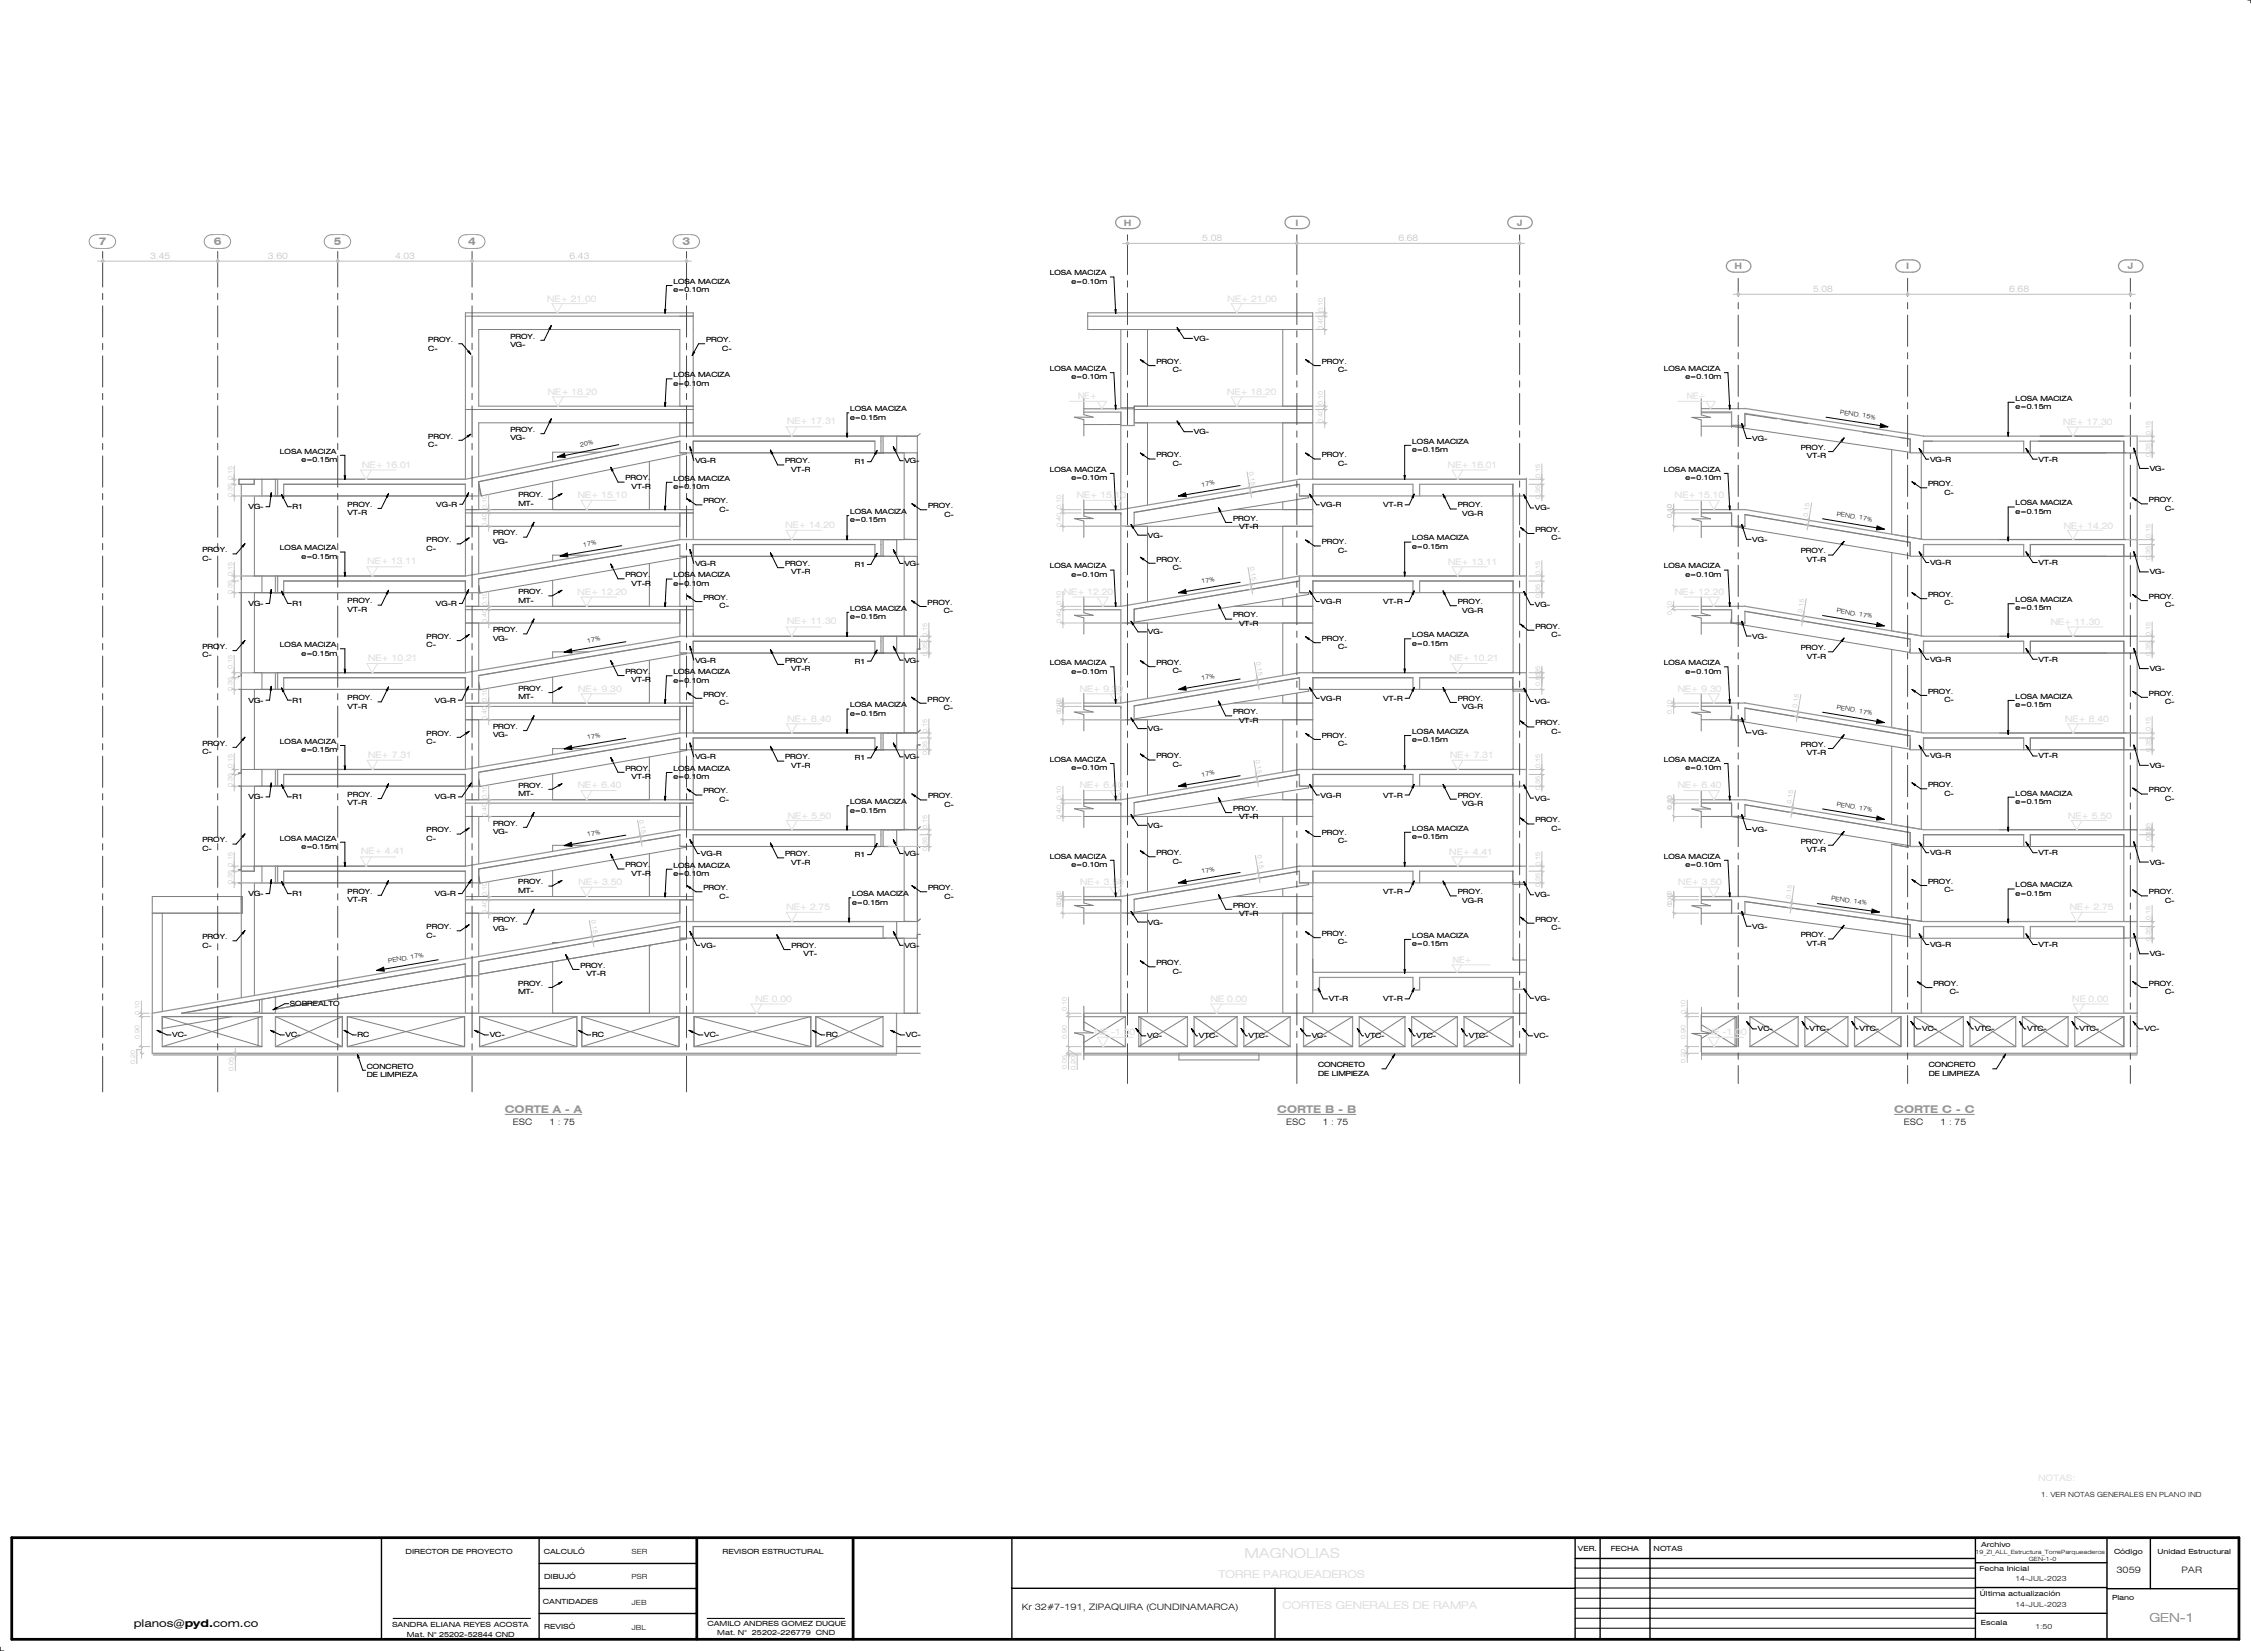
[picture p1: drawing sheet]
<svg xmlns="http://www.w3.org/2000/svg" width="900mm" height="660mm" viewBox="0 0 900 660" stroke-linecap="round" stroke-linejoin="round" font-family="sans-serif">
<defs><g id="words">
<text font-size="4.9" fill="#959595" x="859.4" y="648.5">GEN-1</text>
<g font-size="4.2" fill="#959595">
<text x="39.5" y="98.1">7</text>
<text x="85.5" y="98.1">6</text>
<text x="133.5" y="98.1">5</text>
<text x="187.2" y="98.1">4</text>
<text x="273" y="98.1">3</text>
<text x="201.8" y="445.1">CORTE A - A</text>
<text x="510.7" y="445.1">CORTE B - B</text>
<text x="757.4" y="445.1">CORTE C - C</text>
</g>
<text font-size="4.2" x="53.5" y="650.6">planos@pyd.com.co</text>
<g font-size="3.5" fill="#959595">
<text x="449.4" y="90.2">H</text>
<text x="518" y="90.2">I</text>
<text x="606.5" y="90.2">J</text>
<text x="693.6" y="107.6">H</text>
<text x="762.2" y="107.6">I</text>
<text x="850.7" y="107.6">J</text>
</g>
<g font-size="3.5" fill="#c0c0c0">
<text x="480.8" y="96.4">5.08</text>
<text x="559.1" y="96.4">6.68</text>
<text x="60.1" y="103.5">3.45</text>
<text x="107.1" y="103.5">3.60</text>
<text x="157.9" y="103.5">4.03</text>
<text x="227.7" y="103.5">6.43</text>
<text x="725" y="116.8">5.08</text>
<text x="803.4" y="116.8">6.68</text>
</g>
<g font-size="3.5" fill="#e1e1e1">
<text x="431.1" y="159.6">NE+</text>
<text x="674.5" y="159.6">NE+</text>
<text x="430.6" y="199.2">NE+ 15.10</text>
<text x="431.7" y="276.5">NE+ 9.30</text>
<text x="431.7" y="315.2">NE+ 6.40</text>
<text x="432" y="353.8">NE+ 3.50</text>
<text x="437.7" y="413.8">NE -1.00</text>
<text x="682.3" y="413.9">NE -1.00</text>
</g>
<g font-size="3.5">
<text x="205" y="449.7">ESC</text>
<text x="219.7" y="449.7">1 : 75</text>
<text x="514.2" y="449.7">ESC</text>
<text x="528.9" y="449.7">1 : 75</text>
<text x="761.2" y="449.7">ESC</text>
<text x="775.9" y="449.7">1 : 75</text>
<text x="846.3" y="629">3059</text>
<text x="872.3" y="629">PAR</text>
<text x="408.6" y="643.4">Kr 32#7-191, ZIPAQUIRA (CUNDINAMARCA)</text>
</g>
<g font-size="2.8">
<text x="269.3" y="113.5">LOSA MACIZA</text>
<text x="419.7" y="110.1">LOSA MACIZA</text>
<text x="428.4" y="113.4">e= 0.10m</text>
<text x="269.3" y="116.9">e= 0.10m</text>
<text x="171.3" y="136.8">PROY.</text>
<text x="204.1" y="135.4">PROY.</text>
<text x="282.3" y="136.8">PROY.</text>
<text x="477.4" y="136.3">VG-</text>
<text x="171.3" y="140.1">C-</text>
<text x="204.1" y="138.7">VG-</text>
<text x="288.8" y="140.1">C-</text>
<text x="419.7" y="148.3">LOSA MACIZA</text>
<text x="462.4" y="145.5">PROY.</text>
<text x="469" y="148.9">C-</text>
<text x="528.5" y="145.5">PROY.</text>
<text x="535" y="148.9">C-</text>
<text x="665.3" y="148.3">LOSA MACIZA</text>
<text x="269.3" y="150.8">LOSA MACIZA</text>
<text x="269.3" y="154.2">e= 0.10m</text>
<text x="428.4" y="151.7">e= 0.10m</text>
<text x="674" y="151.7">e= 0.10m</text>
<text x="806" y="160.1">LOSA MACIZA</text>
<text x="339.9" y="164.4">LOSA MACIZA</text>
<text x="339.9" y="167.8">e= 0.15m</text>
<text x="806" y="163.5">e= 0.15m</text>
<text x="204.1" y="172.7">PROY.</text>
<text x="477.4" y="173.6">VG-</text>
<text x="171.3" y="175.3">PROY.</text>
<text x="171.3" y="178.7">C-</text>
<text x="204.1" y="176.1">VG-</text>
<text x="564.7" y="177.4">LOSA MACIZA</text>
<text x="700.7" y="176.3">VG-</text>
<text x="720.1" y="179.9">PROY.</text>
<text x="111.9" y="181.3">LOSA MACIZA</text>
<text x="120.6" y="184.7">e= 0.15m</text>
<text x="277.9" y="185.2">VG-R</text>
<text x="313.9" y="185.2">PROY.</text>
<text x="341.9" y="185.6">R1</text>
<text x="361.6" y="185.2">VG-</text>
<text x="462.4" y="182.8">PROY.</text>
<text x="528.5" y="182.8">PROY.</text>
<text x="564.7" y="180.7">e= 0.15m</text>
<text x="722.5" y="183.2">VT-R</text>
<text x="771.8" y="184.6">VG-R</text>
<text x="815.1" y="184.6">VT-R</text>
<text x="316.3" y="188.6">VT-R</text>
<text x="419.7" y="188.6">LOSA MACIZA</text>
<text x="428.4" y="191.9">e= 0.10m</text>
<text x="469" y="186.2">C-</text>
<text x="535" y="186.2">C-</text>
<text x="665.3" y="188.6">LOSA MACIZA</text>
<text x="674" y="191.9">e= 0.10m</text>
<text x="859.6" y="188.3">VG-</text>
<text x="250.1" y="192.1">PROY.</text>
<text x="252.5" y="195.4">VT-R</text>
<text x="269.3" y="192.1">LOSA MACIZA</text>
<text x="269.3" y="195.5">e= 0.10m</text>
<text x="771" y="194.3">PROY.</text>
<text x="777.5" y="197.7">C-</text>
<text x="99.4" y="203.6">VG-</text>
<text x="117" y="203.6">R1</text>
<text x="139" y="202.6">PROY.</text>
<text x="174.5" y="202.6">VG-R</text>
<text x="207.3" y="198.9">PROY.</text>
<text x="207.3" y="202.2">MT-</text>
<text x="281.2" y="201.2">PROY.</text>
<text x="371.1" y="203.1">PROY.</text>
<text x="528" y="202.8">VG-R</text>
<text x="553.1" y="202.8">VT-R</text>
<text x="582.9" y="202.8">PROY.</text>
<text x="806" y="202">LOSA MACIZA</text>
<text x="859.3" y="200.8">PROY.</text>
<text x="139" y="205.9">VT-R</text>
<text x="287.8" y="204.5">C-</text>
<text x="339.9" y="205.4">LOSA MACIZA</text>
<text x="339.9" y="208.8">e= 0.15m</text>
<text x="377.6" y="206.5">C-</text>
<text x="493.1" y="208.2">PROY.</text>
<text x="584.7" y="206.2">VG-R</text>
<text x="613.8" y="204">VG-</text>
<text x="806" y="205.4">e= 0.15m</text>
<text x="865.8" y="204.1">C-</text>
<text x="197.1" y="214.1">PROY.</text>
<text x="459" y="214.9">VG-</text>
<text x="495.5" y="211.5">VT-R</text>
<text x="613.9" y="212.6">PROY.</text>
<text x="620.4" y="216">C-</text>
<text x="81" y="220.8">PROY.</text>
<text x="111.9" y="220">LOSA MACIZA</text>
<text x="170.6" y="216.8">PROY.</text>
<text x="170.6" y="220.1">C-</text>
<text x="197.1" y="217.4">VG-</text>
<text x="528.5" y="217.6">PROY.</text>
<text x="535" y="221">C-</text>
<text x="564.7" y="216">LOSA MACIZA</text>
<text x="564.7" y="219.4">e= 0.15m</text>
<text x="700.7" y="216.6">VG-</text>
<text x="720.1" y="221.2">PROY.</text>
<text x="81" y="224.1">C-</text>
<text x="120.6" y="223.4">e= 0.15m</text>
<text x="277.9" y="226.2">VG-R</text>
<text x="313.9" y="226.3">PROY.</text>
<text x="341.9" y="226.6">R1</text>
<text x="361.6" y="226.2">VG-</text>
<text x="419.7" y="227.2">LOSA MACIZA</text>
<text x="462.4" y="224.5">PROY.</text>
<text x="469" y="227.9">C-</text>
<text x="665.3" y="227.2">LOSA MACIZA</text>
<text x="722.5" y="224.6">VT-R</text>
<text x="771.8" y="225.9">VG-R</text>
<text x="815.1" y="225.9">VT-R</text>
<text x="250.1" y="230.7">PROY.</text>
<text x="269.3" y="230.8">LOSA MACIZA</text>
<text x="316.3" y="229.6">VT-R</text>
<text x="428.4" y="230.6">e= 0.10m</text>
<text x="674" y="230.6">e= 0.10m</text>
<text x="859.6" y="229.6">VG-</text>
<text x="207.3" y="237.5">PROY.</text>
<text x="252.5" y="234.1">VT-R</text>
<text x="269.3" y="234.2">e= 0.10m</text>
<text x="281.2" y="239.8">PROY.</text>
<text x="771" y="238.7">PROY.</text>
<text x="859.3" y="239.4">PROY.</text>
<text x="99.4" y="242.2">VG-</text>
<text x="117" y="242.2">R1</text>
<text x="139" y="241.2">PROY.</text>
<text x="139" y="244.6">VT-R</text>
<text x="174.3" y="242.2">VG-R</text>
<text x="207.3" y="240.9">MT-</text>
<text x="287.8" y="243.2">C-</text>
<text x="339.9" y="244.1">LOSA MACIZA</text>
<text x="370.9" y="241.8">PROY.</text>
<text x="377.4" y="245.2">C-</text>
<text x="528" y="241.5">VG-R</text>
<text x="553.1" y="241.5">VT-R</text>
<text x="582.9" y="241.5">PROY.</text>
<text x="584.7" y="244.8">VG-R</text>
<text x="613.8" y="242.7">VG-</text>
<text x="777.5" y="242">C-</text>
<text x="806" y="240.7">LOSA MACIZA</text>
<text x="806" y="244">e= 0.15m</text>
<text x="865.8" y="242.8">C-</text>
<text x="339.9" y="247.5">e= 0.15m</text>
<text x="493.1" y="246.8">PROY.</text>
<text x="495.5" y="250.2">VT-R</text>
<text x="613.9" y="251.3">PROY.</text>
<text x="170.6" y="255.4">PROY.</text>
<text x="197.1" y="252.7">PROY.</text>
<text x="197.1" y="256.1">VG-</text>
<text x="459" y="253.6">VG-</text>
<text x="528.5" y="256.3">PROY.</text>
<text x="564.7" y="254.7">LOSA MACIZA</text>
<text x="620.4" y="254.6">C-</text>
<text x="700.7" y="255.3">VG-</text>
<text x="81" y="259.4">PROY.</text>
<text x="81" y="262.8">C-</text>
<text x="111.9" y="258.7">LOSA MACIZA</text>
<text x="120.6" y="262">e= 0.15m</text>
<text x="170.6" y="258.8">C-</text>
<text x="535" y="259.6">C-</text>
<text x="564.7" y="258.1">e= 0.15m</text>
<text x="720.1" y="259.9">PROY.</text>
<text x="722.5" y="263.3">VT-R</text>
<text x="250.1" y="269.4">PROY.</text>
<text x="269.3" y="269.5">LOSA MACIZA</text>
<text x="277.9" y="264.9">VG-R</text>
<text x="313.9" y="264.9">PROY.</text>
<text x="316.3" y="268.3">VT-R</text>
<text x="341.9" y="265.3">R1</text>
<text x="361.6" y="264.9">VG-</text>
<text x="419.7" y="265.9">LOSA MACIZA</text>
<text x="428.4" y="269.3">e= 0.10m</text>
<text x="462.4" y="265.8">PROY.</text>
<text x="469" y="269.2">C-</text>
<text x="665.3" y="265.9">LOSA MACIZA</text>
<text x="674" y="269.3">e= 0.10m</text>
<text x="771.8" y="264.5">VG-R</text>
<text x="815.1" y="264.5">VT-R</text>
<text x="859.6" y="268.3">VG-</text>
<text x="252.5" y="272.8">VT-R</text>
<text x="269.3" y="272.8">e= 0.10m</text>
<text x="99.4" y="280.9">VG-</text>
<text x="117" y="280.9">R1</text>
<text x="139" y="279.9">PROY.</text>
<text x="173.9" y="280.9">VG-R</text>
<text x="207.3" y="276.2">PROY.</text>
<text x="207.3" y="279.6">MT-</text>
<text x="281.2" y="278.5">PROY.</text>
<text x="287.8" y="281.9">C-</text>
<text x="370.9" y="280.4">PROY.</text>
<text x="528" y="280.1">VG-R</text>
<text x="553.1" y="280.1">VT-R</text>
<text x="582.9" y="280.1">PROY.</text>
<text x="613.8" y="281.4">VG-</text>
<text x="771" y="277.3">PROY.</text>
<text x="777.5" y="280.7">C-</text>
<text x="806" y="279.3">LOSA MACIZA</text>
<text x="859.3" y="278.1">PROY.</text>
<text x="865.8" y="281.5">C-</text>
<text x="139" y="283.3">VT-R</text>
<text x="339.9" y="282.8">LOSA MACIZA</text>
<text x="339.9" y="286.1">e= 0.15m</text>
<text x="377.4" y="283.8">C-</text>
<text x="493.1" y="285.5">PROY.</text>
<text x="584.7" y="283.5">VG-R</text>
<text x="806" y="282.7">e= 0.15m</text>
<text x="197.1" y="291.4">PROY.</text>
<text x="459" y="292.3">VG-</text>
<text x="495.5" y="288.9">VT-R</text>
<text x="564.7" y="293.4">LOSA MACIZA</text>
<text x="613.9" y="289.9">PROY.</text>
<text x="620.4" y="293.3">C-</text>
<text x="700.7" y="293.9">VG-</text>
<text x="81" y="298.1">PROY.</text>
<text x="111.9" y="297.3">LOSA MACIZA</text>
<text x="170.6" y="294.1">PROY.</text>
<text x="170.6" y="297.5">C-</text>
<text x="197.1" y="294.8">VG-</text>
<text x="528.5" y="294.9">PROY.</text>
<text x="535" y="298.3">C-</text>
<text x="564.7" y="296.7">e= 0.15m</text>
<text x="720.1" y="298.6">PROY.</text>
<text x="81" y="301.5">C-</text>
<text x="120.6" y="300.7">e= 0.15m</text>
<text x="277.9" y="303.6">VG-R</text>
<text x="313.9" y="303.6">PROY.</text>
<text x="341.9" y="304">R1</text>
<text x="361.6" y="303.6">VG-</text>
<text x="419.7" y="304.6">LOSA MACIZA</text>
<text x="462.4" y="303.2">PROY.</text>
<text x="665.3" y="304.6">LOSA MACIZA</text>
<text x="722.5" y="301.9">VT-R</text>
<text x="771.8" y="303.2">VG-R</text>
<text x="815.1" y="303.2">VT-R</text>
<text x="250.1" y="308.1">PROY.</text>
<text x="252.5" y="311.4">VT-R</text>
<text x="269.3" y="308.1">LOSA MACIZA</text>
<text x="269.3" y="311.5">e= 0.10m</text>
<text x="316.3" y="307">VT-R</text>
<text x="428.4" y="307.9">e= 0.10m</text>
<text x="469" y="306.5">C-</text>
<text x="674" y="307.9">e= 0.10m</text>
<text x="859.6" y="306.9">VG-</text>
<text x="207.3" y="314.9">PROY.</text>
<text x="281.2" y="317.1">PROY.</text>
<text x="771" y="314.7">PROY.</text>
<text x="859.3" y="316.8">PROY.</text>
<text x="99.4" y="319.6">VG-</text>
<text x="117" y="319.6">R1</text>
<text x="139" y="318.6">PROY.</text>
<text x="139" y="321.9">VT-R</text>
<text x="173.9" y="319.6">VG-R</text>
<text x="207.3" y="318.2">MT-</text>
<text x="287.8" y="320.5">C-</text>
<text x="339.9" y="321.4">LOSA MACIZA</text>
<text x="371.1" y="319.1">PROY.</text>
<text x="377.6" y="322.5">C-</text>
<text x="528" y="318.8">VG-R</text>
<text x="553.1" y="318.8">VT-R</text>
<text x="582.9" y="318.8">PROY.</text>
<text x="584.7" y="322.2">VG-R</text>
<text x="613.8" y="320">VG-</text>
<text x="777.5" y="318">C-</text>
<text x="806" y="318">LOSA MACIZA</text>
<text x="806" y="321.4">e= 0.15m</text>
<text x="865.8" y="320.1">C-</text>
<text x="339.9" y="324.8">e= 0.15m</text>
<text x="493.1" y="324.2">PROY.</text>
<text x="495.5" y="327.5">VT-R</text>
<text x="613.9" y="328.7">PROY.</text>
<text x="170.6" y="332.8">PROY.</text>
<text x="197.1" y="330.1">PROY.</text>
<text x="197.1" y="333.4">VG-</text>
<text x="459" y="330.9">VG-</text>
<text x="528.5" y="333.7">PROY.</text>
<text x="564.7" y="332">LOSA MACIZA</text>
<text x="564.7" y="335.4">e= 0.15m</text>
<text x="620.4" y="332.1">C-</text>
<text x="700.7" y="332.6">VG-</text>
<text x="81" y="336.8">PROY.</text>
<text x="81" y="340.1">C-</text>
<text x="111.9" y="336">LOSA MACIZA</text>
<text x="120.6" y="339.4">e= 0.15m</text>
<text x="170.6" y="336.1">C-</text>
<text x="462.4" y="341.8">PROY.</text>
<text x="535" y="337.1">C-</text>
<text x="720.1" y="337.2">PROY.</text>
<text x="722.5" y="340.6">VT-R</text>
<text x="771.8" y="341.9">VG-R</text>
<text x="815.1" y="341.9">VT-R</text>
<text x="250.1" y="346.7">PROY.</text>
<text x="269.3" y="346.8">LOSA MACIZA</text>
<text x="280.2" y="342.2">VG-R</text>
<text x="313.9" y="342.3">PROY.</text>
<text x="316.3" y="345.6">VT-R</text>
<text x="341.9" y="342.6">R1</text>
<text x="361.6" y="342.2">VG-</text>
<text x="419.7" y="343.2">LOSA MACIZA</text>
<text x="428.4" y="346.6">e= 0.10m</text>
<text x="469" y="345.2">C-</text>
<text x="665.3" y="343.2">LOSA MACIZA</text>
<text x="674" y="346.6">e= 0.10m</text>
<text x="859.6" y="345.6">VG-</text>
<text x="207.3" y="353.5">PROY.</text>
<text x="252.5" y="350.1">VT-R</text>
<text x="269.3" y="350.2">e= 0.10m</text>
<text x="771" y="353.3">PROY.</text>
<text x="99.4" y="358.2">VG-</text>
<text x="117" y="358.2">R1</text>
<text x="139" y="357.2">PROY.</text>
<text x="173.9" y="358.2">VG-R</text>
<text x="207.3" y="356.9">MT-</text>
<text x="281.2" y="355.8">PROY.</text>
<text x="287.8" y="359.2">C-</text>
<text x="340.7" y="358.2">LOSA MACIZA</text>
<text x="371.1" y="355.8">PROY.</text>
<text x="377.6" y="359.2">C-</text>
<text x="553.1" y="357.5">VT-R</text>
<text x="582.9" y="357.5">PROY.</text>
<text x="613.8" y="358.7">VG-</text>
<text x="777.5" y="356.7">C-</text>
<text x="806" y="354.7">LOSA MACIZA</text>
<text x="806" y="358.1">e= 0.15m</text>
<text x="859.3" y="357.5">PROY.</text>
<text x="139" y="360.6">VT-R</text>
<text x="340.7" y="361.6">e= 0.15m</text>
<text x="493.1" y="362.8">PROY.</text>
<text x="584.7" y="360.8">VG-R</text>
<text x="865.8" y="360.8">C-</text>
<text x="170.6" y="371.4">PROY.</text>
<text x="197.1" y="368.7">PROY.</text>
<text x="459" y="369.6">VG-</text>
<text x="495.5" y="366.2">VT-R</text>
<text x="613.9" y="368.4">PROY.</text>
<text x="620.4" y="371.7">C-</text>
<text x="700.7" y="371.3">VG-</text>
<text x="81" y="375.4">PROY.</text>
<text x="170.6" y="374.8">C-</text>
<text x="197.1" y="372.1">VG-</text>
<text x="528.5" y="374.2">PROY.</text>
<text x="535" y="377.5">C-</text>
<text x="564.7" y="374.9">LOSA MACIZA</text>
<text x="720.1" y="374.7">PROY.</text>
<text x="81" y="378.8">C-</text>
<text x="280.3" y="378.9">VG-</text>
<text x="316.5" y="378.9">PROY.</text>
<text x="321.3" y="382.3">VT-</text>
<text x="361.6" y="378.9">VG-</text>
<text x="564.7" y="378.2">e= 0.15m</text>
<text x="722.5" y="378.1">VT-R</text>
<text x="771.8" y="378.6">VG-R</text>
<text x="815.1" y="378.6">VT-R</text>
<text x="859.6" y="382.3">VG-</text>
<text x="232.1" y="386.9">PROY.</text>
<text x="462.4" y="385.8">PROY.</text>
<text x="469" y="389.2">C-</text>
<text x="207.3" y="394">PROY.</text>
<text x="234.5" y="390.2">VT-R</text>
<text x="773.1" y="394.1">PROY.</text>
<text x="859.3" y="394.1">PROY.</text>
<text x="207.3" y="397.4">MT-</text>
<text x="531.3" y="400.3">VT-R</text>
<text x="553.1" y="400.3">VT-R</text>
<text x="613.8" y="400">VG-</text>
<text x="779.7" y="397.5">C-</text>
<text x="865.8" y="397.5">C-</text>
<text x="115.9" y="402.2">SOBREALTO</text>
<text x="702.9" y="412.3">VC-</text>
<text x="723.6" y="412.3">VTC-</text>
<text x="743.5" y="412.3">VTC-</text>
<text x="768.6" y="412.3">VC-</text>
<text x="789.6" y="412.3">VTC-</text>
<text x="810.6" y="412.3">VTC-</text>
<text x="831.5" y="412.3">VTC-</text>
<text x="857.5" y="412.3">VC-</text>
<text x="68.9" y="414.7">VC-</text>
<text x="114.2" y="414.7">VC-</text>
<text x="143" y="414.7">RC</text>
<text x="195.8" y="414.7">VC-</text>
<text x="236.7" y="414.7">RC</text>
<text x="281.6" y="414.7">VC-</text>
<text x="330.3" y="414.7">RC</text>
<text x="362.2" y="414.7">VC-</text>
<text x="458.7" y="415.1">VC-</text>
<text x="479.4" y="415.1">VTC-</text>
<text x="499.3" y="415.1">VTC-</text>
<text x="524.5" y="415.1">VC-</text>
<text x="545.7" y="415.1">VTC-</text>
<text x="566.4" y="415.1">VTC-</text>
<text x="587.4" y="415.1">VTC-</text>
<text x="613.4" y="415.1">VC-</text>
<text x="146.7" y="427.2">CONCRETO</text>
<text x="146.7" y="430.5">DE LIMPIEZA</text>
<text x="527.1" y="426.6">CONCRETO</text>
<text x="527.1" y="430">DE LIMPIEZA</text>
<text x="771.3" y="426.6">CONCRETO</text>
<text x="771.3" y="430">DE LIMPIEZA</text>
<text x="816.2" y="598.2">1. VER NOTAS GENERALES EN PLANO IND</text>
<text x="162.2" y="621.1">DIRECTOR DE PROYECTO</text>
<text x="217.4" y="621.1">CALCULÓ</text>
<text x="252.5" y="621.2">SER</text>
<text x="288.9" y="621.1">REVISOR ESTRUCTURAL</text>
<text x="630.9" y="620">VER.</text>
<text x="644.1" y="620">FECHA</text>
<text x="661.2" y="620">NOTAS</text>
<text x="792.1" y="618.5">Archivo</text>
<text x="845.3" y="621">Código</text>
<text x="862.7" y="621">Unidad Estructural</text>
<text x="791.6" y="627.9">Fecha Inicial</text>
<text x="217.6" y="631">DIBUJÓ</text>
<text x="252.5" y="631.1">PSR</text>
<text x="805.9" y="632">14-JUL-2023</text>
<text x="217.1" y="641">CANTIDADES</text>
<text x="252.5" y="641.5">JEB</text>
<text x="791.7" y="638.1">Última actualización</text>
<text x="844.5" y="639.5">Plano</text>
<text x="805.9" y="642.5">14-JUL-2023</text>
<text x="156.8" y="650.5">SANDRA ELIANA REYES ACOSTA</text>
<text x="217.6" y="651">REVISÓ</text>
<text x="252.5" y="651.4">JBL</text>
<text x="282.9" y="650.1">CAMILO ANDRES GOMEZ DUQUE</text>
<text x="286.8" y="653.6">Mat. N°</text>
<text x="300.7" y="653.6">25202-226779</text>
<text x="326.2" y="653.6">CND</text>
<text x="792.1" y="649.5">Escala</text>
<text x="813.9" y="651.2">1:50</text>
<text x="162.7" y="654.2">Mat. N° 25202-52844 CND</text>
</g>
<g font-size="2.5" fill="#c0c0c0">
<text x="529" y="124.6" transform="rotate(-90 529 124.6)">0.10</text>
<text x="529" y="131.9" transform="rotate(-90 529 131.9)">0.40</text>
<text x="529" y="161.8" transform="rotate(-90 529 161.8)">0.10</text>
<text x="529" y="169.2" transform="rotate(-90 529 169.2)">0.40</text>
<text x="859.9" y="174.1" transform="rotate(-90 859.9 174.1)">0.15</text>
<text x="859.9" y="182.8" transform="rotate(-90 859.9 182.8)">0.35</text>
<text x="92.9" y="191.9" transform="rotate(-90 92.9 191.9)">0.15</text>
<text x="499.4" y="188.6" transform="rotate(80 499.4 188.6)">0.15</text>
<text x="615.8" y="191.2" transform="rotate(-90 615.8 191.2)">0.15</text>
<text x="92.9" y="198.8" transform="rotate(-90 92.9 198.8)">0.35</text>
<text x="194.7" y="203.4" transform="rotate(-90 194.7 203.4)">0.10</text>
<text x="424.3" y="203.3" transform="rotate(-90 424.3 203.3)">0.10</text>
<text x="615.8" y="199.6" transform="rotate(-90 615.8 199.6)">0.35</text>
<text x="668.5" y="207.2" transform="rotate(-90 668.5 207.2)">0.10</text>
<text x="668.5" y="204.7" transform="rotate(-90 668.5 204.7)">4</text>
<text x="722.8" y="206.5" transform="rotate(-80 722.8 206.5)">0.15</text>
<text x="194.7" y="210.6" transform="rotate(-90 194.7 210.6)">0.40</text>
<text x="424.3" y="210.6" transform="rotate(-90 424.3 210.6)">0.40</text>
<text x="859.9" y="215.1" transform="rotate(-90 859.9 215.1)">0.15</text>
<text x="499.7" y="226.7" transform="rotate(80 499.7 226.7)">0.15</text>
<text x="859.9" y="223.7" transform="rotate(-90 859.9 223.7)">0.35</text>
<text x="92.9" y="230.4" transform="rotate(-90 92.9 230.4)">0.15</text>
<text x="615.8" y="229.8" transform="rotate(-90 615.8 229.8)">0.15</text>
<text x="92.9" y="237.4" transform="rotate(-90 92.9 237.4)">0.35</text>
<text x="615.8" y="238.9" transform="rotate(-90 615.8 238.9)">0.35</text>
<text x="194.7" y="242.1" transform="rotate(-90 194.7 242.1)">0.10</text>
<text x="424.3" y="242" transform="rotate(-90 424.3 242)">0.10</text>
<text x="668.5" y="245.9" transform="rotate(-90 668.5 245.9)">0.10</text>
<text x="720.6" y="244.9" transform="rotate(-80 720.6 244.9)">0.15</text>
<text x="194.7" y="249.2" transform="rotate(-90 194.7 249.2)">0.40</text>
<text x="424.3" y="249.2" transform="rotate(-90 424.3 249.2)">0.40</text>
<text x="370.7" y="254.6" transform="rotate(-90 370.7 254.6)">0.15</text>
<text x="859.9" y="254.3" transform="rotate(-90 859.9 254.3)">0.15</text>
<text x="370.7" y="262.4" transform="rotate(-90 370.7 262.4)">0.35</text>
<text x="859.9" y="262.3" transform="rotate(-90 859.9 262.3)">0.35</text>
<text x="502.3" y="264.6" transform="rotate(80 502.3 264.6)">0.15</text>
<text x="615.8" y="274.3" transform="rotate(-90 615.8 274.3)">0.15</text>
<text x="615.8" y="272" transform="rotate(-90 615.8 272)">0.35</text>
<text x="92.9" y="276.1" transform="rotate(-90 92.9 276.1)">0.35</text>
<text x="194.7" y="280.7" transform="rotate(-90 194.7 280.7)">0.10</text>
<text x="194.7" y="287.9" transform="rotate(-90 194.7 287.9)">0.40</text>
<text x="424.3" y="285.2" transform="rotate(-90 424.3 285.2)">0.10</text>
<text x="424.3" y="284.6" transform="rotate(-90 424.3 284.6)">0.40</text>
<text x="668.5" y="285.2" transform="rotate(-90 668.5 285.2)">0.10</text>
<text x="718.4" y="283.2" transform="rotate(-80 718.4 283.2)">0.15</text>
<text x="370.7" y="293.1" transform="rotate(-90 370.7 293.1)">0.15</text>
<text x="859.9" y="292.1" transform="rotate(-90 859.9 292.1)">0.15</text>
<text x="370.7" y="301.6" transform="rotate(-90 370.7 301.6)">0.35</text>
<text x="502.1" y="303.9" transform="rotate(80 502.1 303.9)">0.15</text>
<text x="859.9" y="300.8" transform="rotate(-90 859.9 300.8)">0.35</text>
<text x="92.9" y="306.9" transform="rotate(-90 92.9 306.9)">0.15</text>
<text x="615.8" y="307" transform="rotate(-90 615.8 307)">0.15</text>
<text x="92.9" y="314.8" transform="rotate(-90 92.9 314.8)">0.35</text>
<text x="615.8" y="315.7" transform="rotate(-90 615.8 315.7)">0.35</text>
<text x="194.7" y="319.4" transform="rotate(-90 194.7 319.4)">0.10</text>
<text x="424.3" y="320" transform="rotate(-90 424.3 320)">0.10</text>
<text x="668.5" y="323.9" transform="rotate(-90 668.5 323.9)">0.10</text>
<text x="668.5" y="323.3" transform="rotate(-90 668.5 323.3)">0.40</text>
<text x="716.3" y="321.5" transform="rotate(-80 716.3 321.5)">0.15</text>
<text x="194.7" y="326.6" transform="rotate(-90 194.7 326.6)">0.40</text>
<text x="255.6" y="327.8" transform="rotate(80 255.6 327.8)">0.15</text>
<text x="424.3" y="327.2" transform="rotate(-90 424.3 327.2)">0.40</text>
<text x="370.7" y="331.4" transform="rotate(-90 370.7 331.4)">0.15</text>
<text x="859.9" y="334.6" transform="rotate(-90 859.9 334.6)">0.35</text>
<text x="370.7" y="340" transform="rotate(-90 370.7 340)">0.35</text>
<text x="502.7" y="341.9" transform="rotate(80 502.7 341.9)">0.15</text>
<text x="859.9" y="336.3" transform="rotate(-90 859.9 336.3)">0.15</text>
<text x="92.9" y="346.4" transform="rotate(-90 92.9 346.4)">0.15</text>
<text x="615.8" y="346.2" transform="rotate(-90 615.8 346.2)">0.15</text>
<text x="92.9" y="353.4" transform="rotate(-90 92.9 353.4)">0.35</text>
<text x="194.7" y="358.1" transform="rotate(-90 194.7 358.1)">0.10</text>
<text x="615.8" y="354.8" transform="rotate(-90 615.8 354.8)">0.35</text>
<text x="715.9" y="359.5" transform="rotate(-82 715.9 359.5)">0.15</text>
<text x="194.7" y="365.2" transform="rotate(-90 194.7 365.2)">0.40</text>
<text x="424.3" y="362.6" transform="rotate(-90 424.3 362.6)">0.10</text>
<text x="424.3" y="362" transform="rotate(-90 424.3 362)">0.40</text>
<text x="668.5" y="362.6" transform="rotate(-90 668.5 362.6)">0.10</text>
<text x="668.5" y="362" transform="rotate(-90 668.5 362)">0.40</text>
<text x="236.3" y="367.9" transform="rotate(80 236.3 367.9)">0.15</text>
<text x="859.9" y="367.7" transform="rotate(-90 859.9 367.7)">0.15</text>
<text x="859.9" y="376.3" transform="rotate(-90 859.9 376.3)">0.35</text>
<text x="55.8" y="405.9" transform="rotate(-90 55.8 405.9)">0.10</text>
<text x="674" y="405.5" transform="rotate(-90 674 405.5)">0.10</text>
<text x="54" y="425.2" transform="rotate(-90 54 425.2)">0.20</text>
<text x="674" y="424.7" transform="rotate(-90 674 424.7)">0.20</text>
<text x="93.4" y="428" transform="rotate(-90 93.4 428)">0.05</text>
<text x="426.6" y="427.5" transform="rotate(-90 426.6 427.5)">0.05</text>
<text x="430" y="427.6" transform="rotate(-90 430 427.6)">0.20</text>
</g>
<g font-size="2.5">
<text x="735.7" y="165.5" transform="rotate(9 735.7 165.5)">PEND. 15%</text>
<text x="232.1" y="178.6" transform="rotate(-11 232.1 178.6)">20%</text>
<text x="480.6" y="194.5" transform="rotate(-10 480.6 194.5)">17%</text>
<text x="734.3" y="206.1" transform="rotate(10 734.3 206.1)">PEND. 17%</text>
<text x="233.3" y="218.5" transform="rotate(-10 233.3 218.5)">17%</text>
<text x="480.6" y="233.2" transform="rotate(-10 480.6 233.2)">17%</text>
<text x="734.3" y="244.8" transform="rotate(10 734.3 244.8)">PEND. 17%</text>
<text x="234.9" y="256.9" transform="rotate(-10 234.9 256.9)">17%</text>
<text x="480.6" y="271.8" transform="rotate(-10 480.6 271.8)">17%</text>
<text x="734.3" y="283.5" transform="rotate(10 734.3 283.5)">PEND. 17%</text>
<text x="234.9" y="295.6" transform="rotate(-10 234.9 295.6)">17%</text>
<text x="480.6" y="310.5" transform="rotate(-10 480.6 310.5)">17%</text>
<text x="734.3" y="322.1" transform="rotate(10 734.3 322.1)">PEND. 17%</text>
<text x="234.9" y="334.3" transform="rotate(-10 234.9 334.3)">17%</text>
<text x="480.6" y="349.2" transform="rotate(-10 480.6 349.2)">17%</text>
<text x="732.2" y="359.8" transform="rotate(8 732.2 359.8)">PEND. 14%</text>
<text x="155.4" y="384.9" transform="rotate(-10 155.4 384.9)">PEND. 17%</text>
</g>
<g font-size="2.3">
<text x="790" y="621.1">19_ZI_ALL_Estructura_TorreParqueaderos</text>
<text x="810" y="623.9">_GEN-1-0</text>
</g>
</g></defs>
<g fill="none" stroke="#7f7f7f" stroke-width=".4">
<path d="M186.1 126.4h91.1M434.9 126.4h90M448.2 131.7v31.3h5.3M458.8 131.7v30.7M512.9 131.7v30.7M524.9 131.7h-90v-6.6h90v66.5h85.5v-.5M186.1 163.7h91.1M271.9 162.4v-30.7h-80.5v30.7h85.8M271.9 169v5.4M271.9 176.4l-80.5 16.2 1.1 5.6M277.2 169h-85.8v21.5M349.8 176.4h-72.6v39.3"/>
<path d="M352.3 174.4h1.1M366.8 174.3v230.7M366.8 174.3h-89.6v-49.2h-91.1v66.5M368 173.3l-1.2 1M448.2 164.7v39M448.2 169.7h-14.8M453.5 169h71.4M453.6 163.7v5.3M458.8 169v32.9M512.9 169v23.7M524.9 162.4h-71.4v1.3h71.4M680.2 165h12.2v5.4"/>
<path d="M692.4 170.4l71.4 10.4v-5.3l-4.4-.6M692.4 170.4v.5M697.7 165.5l12.7 1.9M697.7 165.3v5l-17.5 .1M712.3 167.7l10.5 1.6M745 172.7l7.8 1.2M756.4 179.7v33.8l12.2 2.1M769.1 176.4h3.7M811.9 176.4v4.6h37.3M815 176.4h32.8M815.8 174.4h33.4zM849.2 176.4v39.3"/>
<path d="M95.6 191.6v2h6.1v-2M95.6 191.6l-.3 .3M95.6 191.6h90.5M95.6 191.6h9.1M96.5 193.6v205.3M96.5 198.3h89.6v31.9l-89.6 .1M101.7 198.3v32M109.8 198.3h3.6M109.8 198.3h1.2M109.8 191.6h1.2M113.4 193.6h72.7M221 192.4v11.3"/>
<path d="M240 180.8h-19v3.8M259.7 184.5v19.2M271.9 182v21.7M271.9 181h2.6v.4l-82.1 16.8-1-4.5v10M277.2 181h89.6M352.3 181h1.1M361.5 181v34.5l5.3 .2h-89.6M519.6 198.3h3.6l.1 .7-69.8 11M519.6 193.6l-66.1 11.2M524.9 193.6v36.7h80.1v-32M524.9 198.3h40.1M605 193.6l-.1 4.7h-37.2"/>
<path d="M610.4 198.3v32M768.2 181v34.5M769.1 181h40.1M842.3 181h-26.5h33.4M849.2 181h5.4v34.7h-55.1M186.1 205h91.1M186.1 210.4h85.8M186.1 203.7h91.1M191.4 210.4v19M271.9 205v10.7M271.9 217.8l-80.5 13.6M349.8 217.7h-72.6v36.6h89.4"/>
<path d="M352.3 215.7h9.3M353.4 215.7h.3M354.8 215.7h.8M356.6 215.7h.7M358.2 215.7h.6M358.5 215.7h8.3M359.8 215.7h.5M361.6 215.7h.1M433.4 205h14.8v.7M433.4 210.4h91.5M448.2 210.4l.1 32M450.8 210.4v.1"/>
<path d="M451.4 210.4l-.6 .1M458.8 210.4v30.2M493.4 203.7h31.5M512.9 200.6v3.1M512.9 210.4v21M680.2 205h12.2v5.4h-12.2M697.7 205.7l66.1 11.1v5.3l-71.1-11.7h5M809.2 217.7h-40.1v4.7h40.1M95.7 236.9h90.4M101.7 236.9v32M109.8 236.9h3.6M109.8 236.9h1.2"/>
<path d="M109.8 230.3h1.2M113.4 232.3h72.7v36.6h-89.6M191.4 234v8.4M191.4 234l.6 3M191.4 234.9l.6 2.1M221 232v10.4M235.3 221.9h-14.3v2.4M259.7 225.3v17.1M271.9 223.1v19.3M271.9 222.4h2.6v.3l-82.5 14.3M277.2 222.4h89.6M352.3 222.4h1.1"/>
<path d="M361.5 222.4v31.8l5.3 .1h-5.2M512.9 239.3v3.1M519.6 232.3l-66.1 11.2v5.2l69.8-11.1-.1-.7h-3.6M524.9 236.9h40.1M565 232.3h-40.1v36.6h80.1v-36.6h-37.3M567.7 236.9h37.3M610.4 236.9v32M756.4 220.9v31.3l12.2 2M768.2 222.4v31.8M842.3 222.4h-26.5h33.4M849.2 222.4h-37.3v-4.7h37.3v36.6M849.2 222.4h5.4v32h-.2"/>
<path d="M186.1 243.7h91.1M186.1 249h85.8M186.1 242.4h91.1M191.4 249v19M271.9 243.7v10.6M271.9 256.4l-80.5 13.6M349.8 256.3h-72.6v36.7h89.4M352.3 254.3h9.3M353.4 254.4h.3M354.8 254.4h.8M356.6 254.4h.7M358.2 254.4h.6"/>
<path d="M359.8 254.4h.5M361.6 254.3l-3.1 .1M366.8 254.4h.1M366.8 259.4h1.2M367.7 255.5v3.9M433.4 243.7h14.8M433.4 249h91.5M448.2 249v32M450.8 249h.6M458.8 249v30.2M493.4 242.4h31.5M512.9 249v21"/>
<path d="M680.2 243.7h12.2v5.3M680.2 249h17.5M692.4 246.8l-.4 2.2 71.6 11.8 .2-1.4M697.7 244.4l66.1 11.1M756.2 259.6h.2v31.3l12.2 2M799.5 254.3h54.9M809.2 256.3h-40.1v4.7h40.1M95.3 275.6h90.8M95.3 270.4h.4M101.7 275.6v32M109.8 275.6h3.6M109.8 275.6h1.2"/>
<path d="M109.8 268.9h1.2M113.4 270.9h72.7v36.7h-89.6M191.4 275.2v5.8M191.4 272.6l.6 3.1M191.4 273.5l.6 2.2M221 270.6v10.4M235.3 260.6h-14.3v2.4M259.7 263.9v17.1M271.9 261.8v19.2M271.9 261h2.6v.3l-82.5 14.4M277.2 261h89.6M352.3 261h1.1"/>
<path d="M361.5 261v31.9l5.3 .1M512.9 277.9v3.1M519.6 275.6h3.6l.1 .7-69.8 11.1M519.6 270.9l-66.1 11.3M524.9 275.6h40.1M565 270.9h-40.1v36.7h80.1v-33.2M567.7 270.9h37.3M604.9 270.9v4.7h-37.2M605 275.6h5.4M605 270.9h.1M605 276.2h5.4M610.4 274.4v33.3"/>
<path d="M768.2 261v31.9M842.3 261h-26.5h33.4M849.2 261h5.4v32h-55.1M849.2 261h-37.3v-4.7h37.3v36.7M186.1 282.4h91.1M186.1 287.7h85.8M186.1 281h91.1M191.4 287.7v19M235.2 299.2h-14.2v2.5M271.9 282.4v10.6M271.9 299.7h2.6v.3l-82.5 14.4M271.9 295l-80.5 13.7"/>
<path d="M277.2 299.7h89.6M349.8 295h-72.6v36.7h89.6M352.3 293h9.3M352.3 299.7h1.1M353.4 293h.3M354.8 293h.8M356.6 293h.7M358.2 293h.6M359.8 293h.5M361.5 299.7v31.8l5.3 .2M361.6 293h.1M366.8 297.8h1.2"/>
<path d="M366.8 293h-8.3M368 291.8l-1.2 1.2M433.4 282.4h14.8v.7M433.4 287.7h91.5M448.2 287.7v32M450.8 287.7h.6M458.8 287.7v30.2M493.4 281h31.5M512.9 287.7v21M680.2 282.4h12.2v5.3M680.2 287.7h17.5M692.4 285.4l-.4 2.3 71.6 11.8 .2-4.4"/>
<path d="M697.7 283l66.1 11.1M756.4 298.3v31.2l12.2 2.1M768.2 299.7v31.8M809.2 295h-40.1v4.7h40.1M819.1 299.7h-3.3h33.4M849.2 299.7h5.4v32h-55.1M849.2 299.7h-37.3v-4.7h37.3v36.7M95.3 314.2l90.8 .1M95.3 309h1.2M101.7 314.3v32M109.8 314.3h3.6M109.8 314.3h1.2"/>
<path d="M109.8 307.6h1.2M113.4 309.6h72.7v36.6l-89.6 .1M186.1 319.7h91.1M191.4 311.3l.6 3.1M192 314.3l-.6-2.1v7.5M221 309.3v10.4M259.7 302.6v17.1M271.9 300.5v19.2M493.4 319.7h31.5M512.9 316.6v3.1M519.6 312.5v1.8h3.6l.1 .7-69.8 11M519.6 309.6l-66.1 11.2"/>
<path d="M524.9 314.3h40.1M565 309.6h-40.1v36.7h80.1v-33.3M567.7 309.6h37.3M604.9 309.6v4.7h-37.2M605 309.6h.1M610.4 313v33.4M186.1 321h91.1M186.1 326.4h85.8M191.4 326.4v18.9M235.3 337.9h-14.3v2.4M271.9 321v10.7M271.9 339.1v19.3"/>
<path d="M271.9 333.7l-80.5 13.7v11M271.9 338.3l95.8 .1v.3l.3-.3M274.5 338.4v.3l-82.5 14.3-.6-3M349.8 333.7h-72.6v34.7h89.6M352.3 331.7h9.3M352.3 338.4h1.1M354.8 331.7h.8M356.6 331.7h.7M358.2 331.7h.6M359.8 331.7h.5M361.5 338.4v29.9l5.3 .1M361.6 331.7h.1"/>
<path d="M368 330.5l-1.2 1.2M433.4 321h14.8v.7M433.4 326.4h91.5M448.2 326.4v32M450.8 326.4h.6M458.8 326.4v30.2M512.9 326.4v21M680.2 321h12.2v5.4M680.2 326.4h17.5M692.4 326.4h.1M697.7 321.7l66.1 11.1v5.3l-71.4-11.7M756.2 337.5l6.8 1.2v-.7"/>
<path d="M756.4 337.5v29.1l12.2 1.7M768.2 338.4v29.9M768.4 338.4h.2M809.2 333.7h-40.1v4.7h40.1M811.9 333.7h37.3v34.7h5.4v-30h-42.7zM819.1 338.4h-3.3h33.4M95.3 352.9h90.8v30.4M95.3 347.7h1.2M101.7 346.3v2h-5.2M101.7 352.9v45M109.8 352.9h3.6M109.8 352.9h1.2"/>
<path d="M109.8 346.3h1.2M113.4 348.3h72.7M186.1 359.7h91.1M186.1 358.4h91.1M191.4 350.9l.6 2.1M221 348v10.4M259.7 341.2v17.2M271.9 359.7v8.7M433.4 359.7h14.8v.7M493.4 358.4h31.5M512.9 355.3v3.1M519.6 352.9h3.6l.1 .7-69.8 11.1"/>
<path d="M519.6 348.3l-66.1 11.2M524.9 348.3v56.7h-12v-40M524.9 352.9h40.1M605 348.3l-.1 4.6h-37.3M605 348.3h.1M605 351.7v32h5.4M605 353.6h5.4M610.4 351.7v53.3h-5.4v-14.3M680.2 359.7h12.2v5.3h-12.2M60.9 365h36v-6.6h-36v46.6M64.9 365v39.4M186.1 365h85.8"/>
<path d="M191.4 365v17.4M223.5 376.8h-2.5v.4M259.7 377.9v27.1h-38.7v-20.5M259.9 377.8l-.2 .6M271.9 370.4l-80.5 14v5.1l83.1-14.2v-.3h-2.6M277.2 375h89.6M353.1 370.4h-75.9v34.6h-5.3v-29.2M361.5 375v30M366.8 373.5h1.2M368 367.4l-1.2 1M433.4 365h91.5M448.2 365v40h10.6v-40"/>
<path d="M450.8 365h.6M695.1 365h2.6M695.1 365v.1M697.7 360.4l66.1 9.2v4.9l-68.7-9.4M756.2 373.5h.2M756.5 373.5l-.1 31.5h12.2M768.2 375v30M809.2 370.4h-40.1v4.6h40.1M811.9 370.4h37.3v34.6h5.4v-30h-42.7M103.8 399.6v4.9l-3.2 .5h-12.7M191.4 390v15h-5.3v-14.6M64.9 406.4h39.9l-39.9 12h39.8z"/>
<path d="M92.8 406.4l-27.9 4.7v-4.7M103.2 406.4v12M103.8 405h6.3M110.1 403.4l78.2-13.4h-2.2v-4.7l-113.5 19.7M136.9 406.4l-26.8 12h26.8M136.9 406.4h-26.8l26.8 12M136.9 406.4v12M138.9 418.4h46.9M138.9 406.4h46.9M138.9 406.4v12M138.9 406.4l46.9 12M185.8 406.4v12"/>
<path d="M185.8 406.4l-46.9 12M191.8 418.4h38.8M191.8 406.4h38.8M191.8 406.4v12M191.8 406.4l38.8 12M230.6 406.4v12M230.6 406.4l-38.8 12M232.6 418.4h38.9M232.6 406.4h38.9M232.6 406.4v12M232.6 406.4l38.9 12M271.5 406.4v12"/>
<path d="M271.5 406.4l-38.9 12M277.5 418.4h46.7M277.5 406.4h46.7M277.5 406.4v12M277.5 406.4l46.7 12M324.2 406.4v12M324.2 406.4l-46.7 12M326.2 406.4l26.9 12h-26.9M326.2 406.4h26.9l-26.9 12M326.2 406.4v12M358.5 405h9.5M358.5 418.4h9.5"/>
<path d="M433.4 418.4h16.6M433.4 406.4h16.6M433.4 408.4l16.5 10M433.4 402.2v9.3M433.4 414.3v9.3M450 406.4l-16.6 10.4M455.3 406.4l19.5 12h-19.5l19.5-12zM456.2 406.4v12M477.5 406.4h17.2l-17.2 12h17.2zM497.4 406.4h18.5l-18.5 12h18.5zM521.2 406.4h19.7l-19.7 12h19.7zM543.5 406.4h18.3l-18.3 12h18.3z"/>
<path d="M564.5 406.4h18.2l-18.2 12h18.2zM605 406.4l-19.6 12h19.6M605 406.4h-19.6l19.6 12M605 406.4v12M680.2 409.5l14.2 8.9h-14.2M680.2 406.4h14.2l-14.2 8.8M680.3 402.7v8.6M680.3 414.9v8.6M693.8 406.4v12M699.7 406.4h19.3l-19.3 12h19.3zM721.7 406.4h17.2l-17.2 12h17.2zM760.1 406.4l-18.5 12h18.5"/>
<path d="M760.1 406.4h-18.5l18.5 12M760.1 406.4v12M765.4 406.4l19.7 12h-19.7M765.4 406.4h19.7l-19.7 12M765.4 406.4v12M787.7 406.4h18.3l-18.3 12h18.3zM808.7 406.4h18.3l-18.3 12h18.3zM849.2 406.4l-19.6 12h19.6M849.2 406.4h-19.6l19.6 12M849.2 406.4v12M61.2 421.7h297.3M358.5 421h9.5"/>
<path d="M433.4 421.7h177M471.4 421h32v2.7h-32zM680.3 421.7h174.3"/>
</g>
<g fill="none" stroke="#959595" stroke-width=".5">
<path d="M271.9 176.4v4.6h5.3v-4.6h72.6v4.6h2.5v-6.6h-80.4l-85.8 17.2h-75.1v6.7h2.4v-4.7h72.7v4.7h5.3v-5.7l80.5-16.2M353.1 174.4h5.4v6.6h-5.4zM433.4 163.4h20.1v6.7h-5.3v-5.4h-14.8M680.2 164.7h12.2v5.3h5.3v-4.7l66.1 10.2v5.5h5.3v-4.7l40.1 .1v4.6h2.7v-4.6h37.3v4.6h5.4v-6.6h-85.5M680.2 163.3h17.5l71.4 11M769.1 174.3v.1M104.7 191.6h5.4v6.7h-5.4zM271.9 215.7h.1M353.1 215.7h5.4v6.7h-5.4zM433.4 203.7h14.8l71.4-12.1h90.8v6.7h-5.4v-4.7h-37.3v4.7h-2.7v-4.7h-40.1v4.7h-5.3v-4.7l-66.1 11.2v5.6h-5.3v-5.4h-14.8M680.2 205h12.2v5.4h5.3v-4.7l66.1 11.1v5.6h5.3v-4.7h40.1v4.7h2.7v-4.7h37.3v4.7h5.4v-6.7h-85.5M680.2 203.7h17.5l71.4 12"/>
<path d="M854.4 215.7h.1M104.7 230.3h5.4v6.6h-5.4zM111 230.3h75.1l85.8-14.6h80.4v6.7h-2.5v-4.7h-72.6v4.7h-5.3v-4.6l-80.5 13.6v5.5h-5.3v-4.6h-72.7v4.6h-2.4zM519.6 230.2l90.8 .1v6.6h-5.4v-4.6h-37.3v4.6h-2.7v-4.6h-40.1v4.6h-5.3zM519.6 232.3l-66.1 11.2v5.5h-5.3v-5.3h-14.8M519.6 230.2l-71.3 12.2h-14.9M353.1 254.4h5.4v6.6h-5.4zM680.2 242.4l17.5-.1 71.4 12h85.3l.2 .1v6.6h-5.4v-4.7h-37.3v4.7h-2.7v-4.7h-40.1v4.7h-5.3v-5.5l-66.1-11.1v4.6h-5.3v-5.3h-12.2M104.7 268.9h5.4v6.7h-5.4zM111 268.9h75.1l85.8-14.6h80.4v6.7h-2.5v-4.7h-72.6v4.7h-5.3v-4.6l-80.5 13.6v5.6h-5.3v-4.7h-72.7v4.7h-2.4zM519.6 268.9h90.8v6.7h-5.4v-4.7h-37.3v4.7h-2.7v-4.7h-40.1v4.7h-5.3v-4.7l-66.1 11.3v5.5h-5.3v-5.3h-14.8M519.6 268.9h.1"/>
<path d="M519.6 268.9l-71.4 12.1h-14.8M271.9 293h.1M353.1 293h5.4v6.7h-5.4zM680.2 281h17.5M697.7 281l71.4 12h85.5v6.7h-5.4v-4.7h-37.3v4.7h-2.7v-4.7h-40.1v4.7h-5.3v-5.6l-66.1-11.1v4.7h-5.3v-5.3h-12.2M697.7 281h.1M854.4 293h.1M104.7 307.6h5.4v6.7h-5.4zM111 307.6h75.1l85.8-14.6h80.4v6.7h-2.5v-4.7h-72.6v4.7h-5.3v-4.7l-80.5 13.7v5.6h-5.3v-4.7h-72.7v4.7h-2.4zM519.6 307.6h90.8v6.7h-5.4v-4.7h-37.3v4.7h-2.7v-4.7h-40.1v4.7h-5.3v-4.7l-66.1 11.2v5.6h-5.3v-5.4h-14.8M519.6 307.6h.1M519.6 307.6l-71.4 12.1h-14.8"/>
<path d="M680.2 319.7h17.5M697.7 319.7l71.4 12h85.5v6.7h-5.4v-4.7h-37.3v4.7h-2.7v-4.7h-40.1v4.7h-5.3v-5.6l-66.1-11.1v4.7h-5.3v-5.4h-12.2M697.7 319.7h.1M271.9 331.7h80.4v6.7h-2.5v-4.7h-72.6v4.6h-5.3v-4.6M271.9 331.7l-85.8 14.6h-75.1v6.6h2.4v-4.6h72.7v4.6h5.3v-5.5l80.5-13.7M271.9 331.7h.1M353.1 331.7h5.4v6.7h-5.4zM854.4 331.7h.1M104.7 346.3h5.4v6.6h-5.4zM519.6 346.3h90.8v6.6h-5.4v-4.6h-37.4v4.6h-2.6v-4.6h-40.1v4.6h-5.3v-4.6l-66.1 11.2v5.5h-5.3v-5.3h-14.8M519.6 346.2v.1M519.6 346.2l-71.4 12.2h-14.8"/>
<path d="M680.2 358.4h17.5l71.4 10h85.5v6.6h-5.4v-4.6h-37.3v4.6h-2.7v-4.6h-40.1v4.6h-5.3v-5.4l-66.1-9.2v4.6h-5.3v-5.3h-12.2M524.9 388.7h85.5v6.8h-5.4v-4.8h-37.3v5h-2.7v-5h-37.4v5h-2.7zM60.9 405h.1M60.9 405l211-36.6h86.6v6.6h-5.4v-4.6h-75.9v4.6h-5.3v-4.6l-80.5 14v5.6h-5.3v-4.7l-76 13.2v6.5h248.4v16h-297.6zM64.9 406.4h39.8v12h-39.8zM64.9 406.4h.1M72.6 405l32.1-5.5v5.5zM110.1 406.4h26.8v12h-26.8zM138.9 406.4h46.9v12h-46.9zM191.8 406.4h38.8v12h-38.8zM232.6 406.4h38.9v12h-38.9zM277.5 406.4h46.7v12h-46.7z"/>
<path d="M326.2 406.4h26.9v12h-26.9zM433.4 406.4h16.6v12h-16.6M433.4 405h177v16h-177M455.3 406.4h19.5v12h-19.5zM477.5 406.4h17.2v12h-17.2zM497.4 406.4h18.5v12h-18.5zM521.2 406.4h19.7v12h-19.7zM543.5 406.4h18.3v12h-18.3zM564.5 406.4h18.2v12h-18.2zM585.4 406.4h19.6v12h-19.6zM680.2 406.4h14.2v12h-14.2M680.2 405h174.4v16h-174.4"/>
<path d="M699.7 406.4h19.3v12h-19.3zM721.7 406.4h17.2v12h-17.2zM741.6 406.4h18.5v12h-18.5zM765.4 406.4h19.7v12h-19.7zM787.7 406.4h18.3v12h-18.3zM808.7 406.4h18.3v12h-18.3zM829.6 406.4h19.6v12h-19.6z"/>
</g>
<g fill="none" stroke="#4c4c4c" stroke-width=".4">
<path d="M41 100.5v14.2M41 117.2v2.5M87 100.5v14.2M87 117.2v2.5M135 100.5v14.2M135 117.2v2.5M188.8 100.5v14.2M188.8 117.2v2.5M274.5 100.5v14.2M274.5 117.2v2.5M41 122.2v12.5M41 137.2v2.5"/>
<path d="M87 122.2v12.5M87 137.2v2.5M135 122.2v12.5M135 137.2v2.5M188.8 122.2v12.5M188.8 137.2v2.5M274.5 122.2v12.5M274.5 137.2v2.5M41 142.2v12.5M41 157.2v2.5M87 142.2v12.5M87 157.2v2.5"/>
<path d="M135 142.2v12.5M135 157.2v2.5M188.8 142.2v12.5M188.8 157.2v2.5M274.5 142.2v12.5M274.5 157.2v2.5M41 162.2v12.5M41 177.2v2.5M87 162.2v12.5M87 177.2v2.5M135 162.2v12.5M135 177.2v2.5"/>
<path d="M188.8 162.2v12.5M188.8 177.2v2.5M274.5 162.2v12.5M274.5 177.2v2.5M41 182.2v12.5M41 197.2v2.5M87 182.2v12.5M87 197.2v2.5M135 182.2v12.5M135 197.2v2.5M188.8 182.2v12.5M188.8 197.2v2.5"/>
<path d="M274.5 182.2v12.5M274.5 197.2v2.5M41 202.2v12.5M41 217.2v2.5M87 202.2v12.5M87 217.2v2.5M135 202.2v12.5M135 217.2v2.5M188.8 202.2v12.5M188.8 217.2v2.5M274.5 202.2v12.5M274.5 217.2v2.5"/>
<path d="M41 222.2v12.5M41 237.2v2.5M87 222.2v12.5M87 237.2v2.5M135 222.2v12.5M135 237.2v2.5M188.8 222.2v12.5M188.8 237.2v2.5M274.5 222.2v12.5M274.5 237.2v2.5M41 242.2v12.5M41 257.2v2.5"/>
<path d="M87 242.2v12.5M87 257.2v2.5M135 242.2v12.5M135 257.2v2.5M188.8 242.2v12.5M188.8 257.2v2.5M274.5 242.2v12.5M274.5 257.2v2.5M41 262.2v12.5M41 277.2v2.5M87 262.2v12.5M87 277.2v2.5"/>
<path d="M135 262.2v12.5M135 277.2v2.5M188.8 262.2v12.5M188.8 277.2v2.5M274.5 262.2v12.5M274.5 277.2v2.5M41 282.2v12.5M41 297.2v2.5M87 282.2v12.5M87 297.2v2.5M135 282.2v12.5M135 297.2v2.5"/>
<path d="M188.8 282.2v12.5M188.8 297.2v2.5M274.5 282.2v12.5M274.5 297.2v2.5M41 302.2v12.5M41 317.2v2.5M87 302.2v12.5M87 317.2v2.5M135 302.2v12.5M135 317.2v2.5M188.8 302.2v12.5M188.8 317.2v2.5"/>
<path d="M274.5 302.2v12.5M274.5 317.2v2.5M41 322.2v12.5M41 337.2v2.5M87 322.2v12.5M87 337.2v2.5M135 322.2v12.5M135 337.2v2.5M188.8 322.2v12.5M188.8 337.2v2.5M274.5 322.2v12.5M274.5 337.2v2.5"/>
<path d="M41 342.2v12.5M41 357.2v2.5M87 342.2v12.5M87 357.2v2.5M135 342.2v12.5M135 357.2v2.5M188.8 342.2v12.5M188.8 357.2v2.5M274.5 342.2v12.5M274.5 357.2v2.5M41 362.2v12.5M41 377.2v2.5"/>
<path d="M87 362.2v12.5M87 377.2v2.5M135 362.2v12.5M135 377.2v2.5M188.8 362.2v12.5M188.8 377.2v2.5M274.5 362.2v12.5M274.5 377.2v2.5M41 382.2v12.5M41 397.2v2.5M87 382.2v12.5M87 397.2v2.5"/>
<path d="M135 382.2v12.5M135 397.2v2.5M188.8 382.2v12.5M188.8 397.2v2.5M274.5 382.2v12.5M274.5 397.2v2.5M41 402.2v12.5M41 417.2v2.5M87 402.2v12.5M87 417.2v2.5M135 402.2v12.5M135 417.2v2.5"/>
<path d="M188.8 402.2v12.5M188.8 417.2v2.5M274.5 402.2v12.5M274.5 417.2v2.5M41 422.2v14.3M87 422.2v14.3M135 422.2v14.3M188.8 422.2v14.3M274.5 422.2v14.3"/>
</g>
<g fill="none" stroke="#e1e1e1" stroke-width=".4">
<path d="M146.3 191.6h.1M148.5 187.9l-2.2 3.7M158.3 187.9h-14.1l2.1 3.7M148.8 230.3h.1M151 226.6l-2.2 3.7M160.8 226.6h-14.1l2.1 3.7M148.8 268.9h.1M151 265.2l-2.2 3.7M160.8 265.2h-14.1l2.1 3.7M148.9 307.6h.1M151 303.9l-2.1 3.7M160.8 303.9h-14.1l2.2 3.7"/>
<path d="M146.3 346.3h.1M148.5 342.6l-2.2 3.7M158.3 342.6h-14.1l2.1 3.7M302.4 405h.1M304.6 401.3l-2.2 3.7M314.4 401.3h-14.1l2.1 3.7"/>
</g>
<path d="M36.7 94.5a11.1 11.1 0 0 1 7.6-.5 2.7 2.7 0 0 1 1.9 3.1 2.7 2.7 0 0 1-3 2.2h-4.6a2.71 2.71 0 0 1-2.7-1.7 2.71 2.71 0 0 1 .8-3.1z" fill="none" stroke="#959595" stroke-width=".4"/>
<path d="M39.5 94.1h3.1v5h-3.1z" fill="#fff"/>
<path d="M82.7 94.5a11.1 11.1 0 0 1 7.6-.5 2.7 2.7 0 0 1 1.9 3.1 2.7 2.7 0 0 1-3 2.2h-4.6a2.71 2.71 0 0 1-2.7-1.7 2.71 2.71 0 0 1 .8-3.1z" fill="none" stroke="#959595" stroke-width=".4"/>
<path d="M85.5 94.1h3.1v5h-3.1z" fill="#fff"/>
<path d="M130.7 94.5a11.1 11.1 0 0 1 7.6-.5 2.7 2.7 0 0 1 1.9 3.1 2.7 2.7 0 0 1-3 2.2h-4.6a2.71 2.71 0 0 1-2.7-1.7 2.71 2.71 0 0 1 .8-3.1z" fill="none" stroke="#959595" stroke-width=".4"/>
<path d="M133.5 94.1h3.1v5h-3.1z" fill="#fff"/>
<path d="M184.4 94.5a11.1 11.1 0 0 1 7.6-.5 2.7 2.7 0 0 1 1.9 3.1 2.7 2.7 0 0 1-2.9 2.2h-4.7a2.71 2.71 0 0 1-2.7-1.7 2.71 2.71 0 0 1 .8-3.1z" fill="none" stroke="#959595" stroke-width=".4"/>
<path d="M187.2 94.1h3.1v5h-3.1z" fill="#fff"/>
<path d="M270.2 94.5a11.1 11.1 0 0 1 7.5-.5 2.7 2.7 0 0 1 2 3.1 2.7 2.7 0 0 1-3 2.2h-4.6a2.71 2.71 0 0 1-2.8-1.7 2.71 2.71 0 0 1 .9-3.1z" fill="none" stroke="#959595" stroke-width=".4"/>
<path d="M273 94.1h3.1v5h-3.1z" fill="#fff"/>
<path d="M188.8 104.4h87.7" fill="none" stroke="#c0c0c0" stroke-width=".4"/>
<circle cx="274.5" cy="104.4" r=".5" fill="#c0c0c0"/>
<g fill="none" stroke="#c0c0c0" stroke-width=".4">
<path d="M135 104.4h53.8M274.5 103.4v1.3"/>
<circle cx="274.5" cy="104.4" r=".5"/>
</g>
<circle cx="188.8" cy="104.4" r=".5" fill="#c0c0c0"/>
<g fill="none" stroke="#c0c0c0" stroke-width=".4">
<path d="M87 104.4h48M188.8 103.4v1.3"/>
<circle cx="188.8" cy="104.4" r=".5"/>
</g>
<circle cx="135" cy="104.4" r=".5" fill="#c0c0c0"/>
<g fill="none" stroke="#c0c0c0" stroke-width=".4">
<path d="M39 104.4h48M135 103.4v1.3"/>
<circle cx="135" cy="104.4" r=".5"/>
</g>
<circle cx="87" cy="104.4" r=".5" fill="#c0c0c0"/>
<g fill="none" stroke="#c0c0c0" stroke-width=".4">
<path d="M87 103.4v1.3"/>
<circle cx="87" cy="104.4" r=".5"/>
</g>
<circle cx="41" cy="104.4" r=".5" fill="#c0c0c0"/>
<g fill="none" stroke="#c0c0c0" stroke-width=".4">
<path d="M41 103.4v1.3"/>
<circle cx="41" cy="104.4" r=".5"/>
</g>
<g fill="none" stroke="#e1e1e1" stroke-width=".4">
<path d="M316.5 174.3h.1M318.6 170.6l-2.1 3.7M328.5 170.6h-14.1l2.1 3.7M316.5 215.7h.1M318.6 212l-2.1 3.7M328.5 212h-14.1l2.1 3.7M316.5 254.3h.1M318.6 250.6l-2.1 3.7M328.5 250.6h-14.1l2.1 3.7M316.6 293h.1M318.7 289.3l-2.1 3.7M328.5 289.3h-14.1l2.2 3.7"/>
<path d="M316.6 331.7h.1M318.7 328l-2.1 3.7M328.5 328h-14.1l2.2 3.7M316.6 368.4h.1M318.7 364.7l-2.1 3.7M328.5 364.7h-14.1l2.2 3.7"/>
</g>
<path d="M155 382.6l13.9-2.4 .5 2.9-13.9 2.4z" fill="#fff"/>
<path d="M150.6 387.9l2.8-1.3 .3 1.6z" fill="#000"/>
<path d="M150.6 387.9l2.8-1.3 .3 1.6zM175.2 383.7l-24.6 4.2" fill="none" stroke="#000" stroke-width=".4"/>
<path d="M234.6 332l5.1-.9 .5 2.9-5.2 .9z" fill="#fff"/>
<path d="M225.6 338l2.8-1.3 .3 1.6z" fill="#000"/>
<path d="M225.6 338l2.8-1.3 .3 1.6zM250.3 333.9l-24.7 4.1" fill="none" stroke="#000" stroke-width=".4"/>
<path d="M234.6 293.3l5.1-.9 .5 2.9-5.2 .9z" fill="#fff"/>
<path d="M225.6 299.4l2.8-1.3 .3 1.5z" fill="#000"/>
<path d="M225.6 299.4l2.8-1.3 .3 1.5zM250.3 295.2l-24.7 4.2" fill="none" stroke="#000" stroke-width=".4"/>
<path d="M234.6 254.7l5.1-.9 .5 2.9-5.2 .8z" fill="#fff"/>
<path d="M225.6 260.7l2.8-1.3 .3 1.6z" fill="#000"/>
<path d="M250.3 256.5l-24.7 4.2M225.6 260.7l2.8-1.3 .3 1.6z" fill="none" stroke="#000" stroke-width=".4"/>
<path d="M232.9 216.3l5.2-.9 .5 2.9-5.2 .8z" fill="#fff"/>
<path d="M224 222.3l2.8-1.3 .3 1.6z" fill="#000"/>
<path d="M248.6 218.1l-24.6 4.2M224 222.3l2.8-1.3 .3 1.6z" fill="none" stroke="#000" stroke-width=".4"/>
<path d="M231.7 176.3l5.1-1 .6 2.9-5.2 1z" fill="#fff"/>
<g fill="#000">
<path d="M220.5 130.1l-.5 1.5-.4-.3zM265.7 123.7h.6l-.4 1.5zM187.1 140.6l.4-.4 .7 1.3zM277.3 140.6l.4 .3-.9 1.2zM186.8 174.2l1.4-.6-1.1 1.1zM220.5 167.4l-.5 1.5-.4-.2zM265.7 161h.6l-.4 1.5zM275.9 178.6l.6 1.4-.5 .1zM308.1 179.9l.9 1.3-.5 .2zM338.4 173.2h.6l-.3 1.5zM357.2 178.6l.9 1.3-.5 .2zM108.5 197v1.5h-.5z"/>
<path d="M112.6 197.7l.9 1.2-.5 .2zM137.6 190.2h.6l-.3 1.5zM155.4 197.3l-.5 1.5-.4-.3zM187.4 197l-.5 1.5-.4-.3zM222.9 182.7l2.8-1.4 .3 1.6zM223.2 197.8l1.5-.5-1.2 1zM244.2 186.8l.9 1.2-.5 .3zM274.8 199.4l1.4 .7-.3 .4zM350.7 180.1l-.5 1.5-.5-.3zM96.8 218.3l1.1-.9-.7 1.3zM186.2 215.7l1.4-.7-1.1 1.1zM213.5 208.8l-.4 1.5-.5-.3z"/>
<path d="M265.7 202.3l.6 .1-.4 1.4zM275.9 219.7l.6 1.4-.5 .1zM338.4 214.3h.6l-.3 1.5zM357.2 219.7l.9 1.2-.5 .3zM364.7 201.4l1.3 .6-.3 .5zM108.5 235.7v1.5l-.5-.1zM112.6 236.3l.9 1.3-.5 .2zM137.6 228.8h.6l-.3 1.5zM155.4 236l-.5 1.4-.4-.2zM187.4 235.7l-.4 1.5-.5-.3zM223.2 236.5l1.5-.5-1.2 .9zM244.2 225.5l.9 1.2-.5 .2z"/>
<path d="M274.8 238.1l1.4 .6-.3 .5zM308.1 221l.9 1.2-.5 .3zM350.7 221.2l-.5 1.4-.5-.2zM96.8 257l1.1-1-.7 1.3zM186.2 254.3l1.4-.6-1.1 1.1zM213.5 247.5l-.4 1.4-.5-.2zM265.7 241h.6l-.4 1.5zM275.9 258.4l.6 1.3-.5 .2zM308.1 259.7l.9 1.2-.5 .2zM338.4 252.9h.6l-.3 1.5zM350.7 259.9l-.5 1.4-.5-.2zM357.2 258.4l.9 1.2-.5 .2z"/>
<path d="M364.4 240.1l1.4 .6-.3 .4zM108.5 274.4v1.5l-.5-.1zM112.6 275l.9 1.2-.5 .3zM137.6 267.5h.6l-.3 1.5zM155.4 274.6l-.5 1.5-.4-.2zM187.4 274.4l-.4 1.4-.5-.2zM223.2 275.1l1.5-.5-1.2 1zM244.2 264.1l.9 1.3-.5 .2zM274.8 276.8l1.4 .6-.3 .4zM364.4 278.7l1.4 .6-.3 .5zM96.8 295.7l1.1-1-.7 1.3zM186.2 293l1.4-.6-1.1 1z"/>
<path d="M213.5 286.1l-.4 1.5-.5-.2zM265.7 279.7h.6l-.4 1.5zM275.9 297l.6 1.4-.5 .1zM308.1 298.3l.9 1.3-.5 .2zM338.4 291.6h.6l-.3 1.5zM350.7 298.5l-.5 1.5-.5-.3zM357.2 297l.9 1.3-.5 .2zM108.5 313v1.5h-.5zM112.6 313.7l.9 1.2-.5 .2zM137.6 306.2h.6l-.3 1.5zM155.4 313.3l-.5 1.5-.4-.3zM188.5 313l-.7 1.4-.4-.3z"/>
<path d="M223.2 313.8l1.5-.5-1.2 1zM244.2 302.8l.9 1.2-.5 .3zM265.7 318.3l.6 .1-.4 1.4zM274.8 315.4l1.4 .7-.3 .4zM364.6 317.4l1.4 .6-.3 .4zM96.8 334.3l1.1-.9-.7 1.3zM186.2 331.7l1.4-.7-1.1 1.1zM213.5 324.8l-.4 1.5-.5-.3zM275.9 335.7l.9 1.2-.4 .2zM308.1 337l.9 1.2-.5 .3zM338.4 330.3h.6l-.3 1.5zM350.7 337.2l-.5 1.4-.5-.2z"/>
<path d="M357.2 335.7l.9 1.2-.5 .2zM108.5 351.7v1.5l-.5-.1zM112.6 352.3l.9 1.2-.5 .3zM137.6 344.8h.6l-.3 1.5zM155.4 352l-.5 1.4-.4-.2zM188.5 351.7l-.7 1.4-.4-.3zM223.2 352.5l1.5-.5-1.2 .9zM244.2 341.5l.9 1.2-.5 .2zM265.7 357h.6l-.4 1.5zM274.8 354.1l1.4 .6-.3 .5zM364.7 354.1l1.3 .6-.3 .5zM96.8 373l1.1-1-.7 1.3z"/>
<path d="M186.2 370.3l1.4-.6-1.1 1.1zM213.5 363.5l-.4 1.4-.5-.2zM275.9 372.3l.9 1.3-.5 .2zM310.6 373.7l.9 1.2-.5 .2zM339.2 367.1h.6l-.3 1.5zM357.2 372.3l.9 1.3-.5 .2zM223.2 393l1.5-.5-1.2 1zM226.2 381.6l.9 1.2-.5 .3zM62.8 411.9l1.5 .4-.2 .4zM108.2 411.9l1.4 .4-.2 .4zM109.2 403.6l1.2-.9 .2 .5zM137.6 411.9l1.4 .4-.2 .5z"/>
<path d="M189.8 411.9l1.4 .4-.2 .4zM231.3 411.9l1.5 .4-.3 .5zM275.5 411.9l1.5 .4-.2 .4zM324.9 411.9l1.5 .4-.3 .5zM356.2 411.9l1.5 .4-.3 .4zM142.9 421.5l.8 1.3-.5 .2z"/>
</g>
<g fill="none" stroke="#000" stroke-width=".4">
<path d="M268.8 114.1h-2.3l-.6 11.1M183.4 137.4h1.4l3.4 4.1M220.5 130.1l-.5 1.5-.4-.3zM220.5 130.1l-2.9 5.9h-1.4M265.7 123.7h.6l-.4 1.5zM281.8 137.4h-2.5l-2.5 4.7M187.1 140.6l.4-.4 .7 1.3zM268.8 151.4h-2.3l-.6 11.1M277.3 140.6l.4 .3-.9 1.2zM186.8 174.2l1.4-.6-1.1 1.1zM188.2 173.6l-3.4 2.4h-1.4M220.5 167.4l-.5 1.5-.4-.2z"/>
<path d="M220.5 167.4l-2.9 6h-1.4M247.4 177.7l-24.5 5M265.7 161h.6l-.4 1.5zM275.9 178.6l.6 1.4-.5 .1zM275.9 178.6l1.5 5.6M308.1 179.9l.9 1.3-.5 .2zM308.1 179.9l2.9 6h2.4M338.4 173.2h.6l-.3 1.5zM339.4 165h-.7v9.7M357.2 178.6l.9 1.3-.5 .2zM357.2 178.6l2.7 5.6h1.2M108.5 197v1.5h-.5z"/>
<path d="M108.5 197l-.7 5.6h-1.5M112.6 197.7l.9 1.2-.5 .2zM112.6 197.7l2.5 4.9h1.4M136.1 182h1.8v9.7M137.6 190.2h.6l-.3 1.5zM155.4 197.3l-.5 1.5-.4-.3zM155.4 197.3l-2.9 5.9h-1.4M187.4 197l-.5 1.5-.4-.3zM187.4 197l-2.4 4.6h-1.2M222.9 182.7l2.8-1.4 .3 1.6zM223.2 197.8l1.5-.5-1.2 1zM224.7 197.3l-4 2.2h-1.3"/>
<path d="M244.2 186.8l.9 1.2-.5 .3zM244.2 186.8l2.9 5.9h2.5M268.8 192.8h-2.3l-.6 11M274.8 199.4l1.4 .7-.3 .4zM274.8 199.4l3.5 2.4h2.4M350.7 180.1l-.5 1.5-.5-.3zM350.7 180.1l-2.5 4.5h-1.4M96.8 218.3l1.1-.9-.7 1.3zM97.9 217.4l-3.4 4h-1.4M186.2 215.7l1.4-.7-1.1 1.1zM187.6 215l-3.5 2.4h-1.4M213.5 208.8l-.4 1.5-.5-.3z"/>
<path d="M213.5 208.8l-2.9 5.9h-1.3M265.7 202.3l.6 .1-.4 1.4zM275.9 219.7l.6 1.4-.5 .1zM275.9 219.7l1.5 5.5M338.4 214.3h.6l-.3 1.5zM339.4 206.1h-.7v9.7M357.2 219.7l.9 1.2-.5 .3zM357.2 219.7l2.7 5.5h1.2M364.7 201.4l1.3 .6-.3 .5zM364.7 201.4l3.4 2.4h2.5M108.5 235.7v1.5l-.5-.1zM108.5 235.7l-.7 5.5h-1.5"/>
<path d="M112.6 236.3l.9 1.3-.5 .2zM112.6 236.3l2.5 4.9h1.4M136.1 220.7h1.8v9.6M137.6 228.8h.6l-.3 1.5zM155.4 236l-.5 1.4-.4-.2zM155.4 236l-2.9 5.9h-1.4M187.4 235.7l-.4 1.5-.5-.3zM187.4 235.7l-2.6 5.5h-1.1M223.2 236.5l1.5-.5-1.2 .9zM224.7 236l-4 2.2h-1.3M244.2 225.5l.9 1.2-.5 .2zM244.2 225.5l2.9 5.9h2.5"/>
<path d="M268.8 231.5h-2.3l-.6 11M274.8 238.1l1.4 .6-.3 .5zM274.8 238.1l3.5 2.4h2.4M308.1 221l.9 1.2-.5 .3zM308.1 221l2.9 5.9h2.4M350.7 221.2l-.5 1.4-.5-.2zM350.7 221.2l-2.5 4.4h-1.4M96.8 257l1.1-1-.7 1.3zM97.9 256l-3.4 4.1h-1.4M136.1 259.3h1.8v9.7M186.2 254.3l1.4-.6-1.1 1.1zM187.6 253.7l-3.5 2.4h-1.4"/>
<path d="M213.5 247.5l-.4 1.4-.5-.2zM213.5 247.5l-2.9 5.9h-1.3M265.7 241h.6l-.4 1.5zM275.9 258.4l.6 1.3-.5 .2zM275.9 258.4l1.5 5.5M308.1 259.7l.9 1.2-.5 .2zM308.1 259.7l2.9 5.9h2.4M338.4 252.9h.6l-.3 1.5zM339.4 244.8h-.7v9.6M350.7 259.9l-.5 1.4-.5-.2zM350.7 259.9l-2.5 4.4h-1.4M357.2 258.4l.9 1.2-.5 .2z"/>
<path d="M357.2 258.4l2.7 5.5h1.2M364.4 240.1l1.4 .6-.3 .4zM364.4 240.1l3.5 2.3h2.5M108.5 274.4v1.5l-.5-.1zM108.5 274.4l-.7 5.5h-1.5M112.6 275l.9 1.2-.5 .3zM112.6 275l2.5 4.9h1.4M137.6 267.5h.6l-.3 1.5zM155.4 274.6l-.5 1.5-.4-.2zM155.4 274.6l-2.9 6h-1.4M187.4 274.4l-.4 1.4-.5-.2zM187.4 274.4l-2.7 5.5h-1.4"/>
<path d="M223.2 275.1l1.5-.5-1.2 1zM224.7 274.6l-4 2.3h-1.3M244.2 264.1l.9 1.3-.5 .2zM244.2 264.1l2.9 6h2.5M265.7 279.7h.6l-.4 1.5zM268.8 270.1h-2.3l-.6 11.1M274.8 276.8l1.4 .6-.3 .4zM274.8 276.8l3.5 2.3h2.4M364.4 278.7l1.4 .6-.3 .5zM364.4 278.7l3.5 2.4h2.5M96.8 295.7l1.1-1-.7 1.3zM97.9 294.7l-3.4 4.1h-1.4"/>
<path d="M136.1 298h1.8v9.7M186.2 293l1.4-.6-1.1 1zM187.6 292.4l-3.5 2.4h-1.4M213.5 286.1l-.4 1.5-.5-.2zM213.5 286.1l-2.9 6h-1.3M275.9 297l.6 1.4-.5 .1zM275.9 297l1.5 5.6M308.1 298.3l.9 1.3-.5 .2zM308.1 298.3l2.9 6h2.4M338.4 291.6h.6l-.3 1.5zM339.4 283.4h-.7v9.7M350.7 298.5l-.5 1.5-.5-.3z"/>
<path d="M350.7 298.5l-2.5 4.5h-1.4M357.2 297l.9 1.3-.5 .2zM357.2 297l2.7 5.6h1.2M108.5 313v1.5h-.5zM108.5 313l-.7 5.6h-1.5M112.6 313.7l.9 1.2-.5 .2zM112.6 313.7l2.5 4.9h1.4M137.6 306.2h.6l-.3 1.5zM155.4 313.3l-.5 1.5-.4-.3zM155.4 313.3l-2.9 5.9h-1.4M188.5 313l-.7 1.4-.4-.3zM188.5 313l-3.8 5.6h-1.4"/>
<path d="M223.2 313.8l1.5-.5-1.2 1zM224.7 313.3l-4 2.2h-1.3M244.2 302.8l.9 1.2-.5 .3zM244.2 302.8l2.9 5.9h2.5M265.7 318.3l.6 .1-.4 1.4zM268.8 308.8h-2.3l-.6 11M274.8 315.4l1.4 .7-.3 .4zM274.8 315.4l3.5 2.4h2.4M364.6 317.4l1.4 .6-.3 .4zM364.6 317.4l3.5 2.4h2.5M96.8 334.3l1.1-.9-.7 1.3zM97.9 333.4l-3.4 4h-1.4"/>
<path d="M136.1 336.7h1.8v9.6M186.2 331.7l1.4-.7-1.1 1.1zM187.6 331l-3.5 2.4h-1.4M213.5 324.8l-.4 1.5-.5-.3zM213.5 324.8l-2.9 5.9h-1.3M275.9 335.7l.9 1.2-.4 .2zM275.9 335.7l3.1 5.5h.7M308.1 337l.9 1.2-.5 .3zM308.1 337l2.9 5.9h2.4M338.4 330.3h.6l-.3 1.5zM339.4 322.1h-.7v9.7M350.7 337.2l-.5 1.4-.5-.2z"/>
<path d="M350.7 337.2l-2.5 4.4h-1.4M357.2 335.7l.9 1.2-.5 .2zM357.2 335.7l2.7 5.5h1.2M108.5 351.7v1.5l-.5-.1zM108.5 351.7l-.7 5.5h-1.5M112.6 352.3l.9 1.2-.5 .3zM112.6 352.3l2.5 4.9h1.4M137.6 344.8h.6l-.3 1.5zM155.4 352l-.5 1.4-.4-.2zM155.4 352l-2.9 5.9h-1.4M188.5 351.7l-.7 1.4-.4-.3zM188.5 351.7l-3.8 5.5h-1.4"/>
<path d="M223.2 352.5l1.5-.5-1.2 .9zM224.7 352l-4 2.2h-1.3M244.2 341.5l.9 1.2-.5 .2zM244.2 341.5l2.9 5.9h2.5M265.7 357h.6l-.4 1.5zM268.8 347.5h-2.3l-.6 11M274.8 354.1l1.4 .6-.3 .5zM274.8 354.1l3.5 2.4h2.4M340.2 358.9h-.7v9.7M364.7 354.1l1.3 .6-.3 .5zM364.7 354.1l3.4 2.4h2.5M96.8 373l1.1-1-.7 1.3z"/>
<path d="M97.9 372l-3.4 4.1h-1.4M186.2 370.3l1.4-.6-1.1 1.1zM187.6 369.7l-3.5 2.4h-1.4M213.5 363.5l-.4 1.4-.5-.2zM213.5 363.5l-2.9 5.9h-1.3M275.9 372.3l.9 1.3-.5 .2zM275.9 372.3l2.7 5.6h1.2M310.6 373.7l.9 1.2-.5 .2zM310.6 373.7l2.9 5.9h2.5M339.2 367.1h.6l-.3 1.5zM357.2 372.3l.9 1.3-.5 .2zM357.2 372.3l2.7 5.6h1.2"/>
<path d="M223.2 393l1.5-.5-1.2 1zM224.7 392.5l-4 2.2h-1.3M226.2 381.6l.9 1.2-.5 .3zM226.2 381.6l2.9 5.9h2.5M62.8 411.9l1.5 .4-.2 .4zM62.8 411.9l4 1.8h1.6M108.2 411.9l1.4 .4-.2 .4zM108.2 411.9l3.9 1.8h1.6M109.2 403.6l1.2-.9 .2 .5zM115.4 401.2h-1.5l-4.7 2.4M137.6 411.9l1.4 .4-.2 .5zM137.6 411.9l3.5 1.8h1.4"/>
<path d="M189.8 411.9l1.4 .4-.2 .4zM189.8 411.9l3.9 1.8h1.6M231.3 411.9l1.5 .4-.3 .5zM231.3 411.9l3.5 1.8h1.4M275.5 411.9l1.5 .4-.2 .4zM275.5 411.9l4 1.8h1.6M324.9 411.9l1.5 .4-.3 .5zM324.9 411.9l3.5 1.8h1.4M356.2 411.9l1.5 .4-.3 .4zM356.2 411.9l3.9 1.8h1.6M142.9 421.5l.8 1.3-.5 .2zM142.9 421.5l2.2 6.3h1.1"/>
</g>
<g fill="none" stroke="#c0c0c0" stroke-width=".4">
<path d="M518.6 97.3h91M92.6 198.3h15.3M92.6 193.6h2M92.6 191.6h2M93.1 197.8l1 1M93.1 193.1l1 1M93.1 191.1l1 1M93.6 186.2v14.1M195.4 197.7v14.7M194.9 209.9l1 1M194.9 204.5l1 1M194.9 203.2l1 1"/>
<path d="M195.1 210.4h1.3M195.1 205h1.3M195.1 203.7h1.3M92.6 230.3h8.1M92.6 232.3h2.9M92.6 236.9h2.9M93.1 229.8l1 1M93.1 231.8l1 1M93.1 236.4l1 1M93.6 224.7v14.2M195.4 236.4v14.6M194.9 248.5l1 1"/>
<path d="M194.9 243.2l1 1M194.9 241.9l1 1M195.1 249h1.3M195.1 243.7h1.3M195.1 242.4h1.3M367.8 254.3h4.6M367.8 256.3h4.6M370.9 253.8l1 1M370.9 255.8l1 1M371.4 249v14M92.6 268.9h8.1M92.6 270.9h2.9"/>
<path d="M92.6 275.6h2.9M93.1 268.4l1 1M93.1 270.4l1 1M93.1 275.1l1 1M93.6 261.9v15.7M195.4 275v14.7M367.8 261h4.6M370.9 260.5l1 1M194.9 287.2l1 1M194.9 281.9l1 1M194.9 280.5l1 1M195.1 287.7h1.3"/>
<path d="M195.1 282.4h1.3M195.1 281h1.3M359.5 299.7h12.9M367.8 293h4.6M367.8 295h4.6M370.9 292.5l1 1M370.9 294.5l1 1M370.9 299.2l1 1M371.4 287.4v14.3M92.6 307.6h2.9M92.6 309.6h2.9M92.6 314.3h2.9"/>
<path d="M93.1 307.1l1 1M93.1 309.1l1 1M93.1 313.8l1 1M93.6 301.2v15.1M194.9 319.2l1 1M195.1 319.7h1.3M195.4 313.7v14.7M194.9 325.9l1 1M194.9 320.5l1 1M195.1 326.4h1.3M195.1 321h1.3M255 327.9l1.7 10.4"/>
<path d="M255.5 334l1.1 .8M255.8 336l1.2 .8M257 334.2l-1.2 .2M257.4 336.2l-1.3 .2M355.4 338.4h17M367.8 331.7h4.6M367.8 333.7h4.6M370.9 331.2l1 1M370.9 333.2l1 1M370.9 337.9l1 1M371.4 325.7v14.7M92.6 352.9h15.3"/>
<path d="M92.6 348.3h2.9M92.6 346.3h2.9M93.1 352.4l1 1M93.1 347.8l1 1M93.1 345.8l1 1M93.6 340.7v14.2M194.9 359.2l1 1M194.9 357.9l1 1M195.1 359.7h1.3M195.1 358.4h1.3M195.4 352.4v14.6M194.9 364.5l1 1"/>
<path d="M195.1 365h1.3M235.6 368l1.8 10.4M236.2 374.1l1.1 .8M236.5 376l1.2 .9M237.1 374.4l-1.3 .2M237.4 376.4l-1.3 .2M55.5 418.4h4.4M55.5 406.4h4.4M55.5 405h4.2M56 417.9l1 1M56 405.9l1 1M56 404.5l1 1"/>
<path d="M56.5 400.2v22.8M56.5 419.7l-1.8-.2v5.7M94.1 419v9M56 420.5l1 1M56.3 421h1.2M93.1 421h1.3M93.1 421.7h1.3M93.6 420.5l1 1M93.6 421.2l1 1"/>
</g>
<g fill="none" stroke="#e1e1e1" stroke-width=".4">
<path d="M222.8 125.1h.1M225 121.4l-2.2 3.7M234.8 121.4h-14.1l2.1 3.7M494.5 125.1h.1M496.6 121.4l-2.1 3.7M506.4 121.4h-14.1l2.2 3.7M225.2 158.7l-2.1 3.7M235.1 158.7h-14.1l2.1 3.7M496.6 158.7l-2.1 3.7M506.4 158.7h-14.1l2.2 3.7M223.1 162.4h.1M494.5 162.4h.1"/>
<path d="M582.8 191.6h.1M584.9 187.9l-2.1 3.7M594.7 187.9h-14.1l2.2 3.7M234.5 203.7h.1M236.6 200l-2.1 3.7M246.5 200h-14.1l2.1 3.7M434.2 200h14.1l-2.1 3.7M444 200l2.2 3.7M445.9 203.7h.1M445.9 203.7h.3M236.6 238.7l-2.1 3.7M246.5 238.7h-14.1l2.1 3.7"/>
<path d="M429 238.7h14.1l-2.1 3.7M438.8 238.7l2.2 3.7M582.8 230.3h.1M584.9 226.6l-2.1 3.7M594.7 226.6h-14.1l2.2 3.7M234.5 242.4h.1M440.8 242.4h.1M440.8 242.4h.2M236.6 277.3l-2.1 3.7M246.5 277.3h-14.1l2.1 3.7M434.2 277.3h14.1l-2.1 3.7M444.1 277.3l2.1 3.7"/>
<path d="M582.8 268.9h.1M584.9 265.2l-2.1 3.7M594.7 265.2h-14.1l2.2 3.7M234.5 281h.1M446 281h.1M446 281h.2M234.5 319.7h.1M236.6 316l-2.1 3.7M246.5 316h-14.1l2.1 3.7M434.2 316h14.1l-2.1 3.7M444 316l2.2 3.7M446 319.7h.1"/>
<path d="M446 319.7h.2M582.8 307.6h.1M584.9 303.9l-2.1 3.7M594.7 303.9h-14.1l2.2 3.7M234.5 358.4h.1M236.6 354.7l-2.1 3.7M246.5 354.7h-14.1l2.1 3.7M434.1 354.7h14.1l-2.1 3.7M444 354.7l2.1 3.7M445.8 358.4h.1M445.8 358.4h.3M582.8 346.3h.1"/>
<path d="M584.9 342.6l-2.1 3.7M594.7 342.6h-14.1l2.2 3.7M584.4 385.7l-1.7 3-2-3h15"/>
</g>
<path d="M446.5 87.7l.7-.6a10.2 10.2 0 0 1 7.7 0 2.41 2.41 0 0 1 .8 2.9 2.41 2.41 0 0 1-2.8 1.4h-3.8a2.49 2.49 0 0 1-2.5-1 2.49 2.49 0 0 1-.1-2.7zM514.2 87.7l.7-.6a10.2 10.2 0 0 1 7.7 0 2.41 2.41 0 0 1 .8 2.9 2.41 2.41 0 0 1-2.8 1.4h-3.8a2.49 2.49 0 0 1-2.5-1 2.49 2.49 0 0 1-.1-2.7zM603.3 87.7l.6-.6a10.2 10.2 0 0 1 7.7 0 2.41 2.41 0 0 1 .9 2.9 2.41 2.41 0 0 1-2.8 1.4h-3.8a2.49 2.49 0 0 1-2.5-1 2.49 2.49 0 0 1-.1-2.7z" fill="none" stroke="#959595" stroke-width=".5"/>
<g fill="none" stroke="#4c4c4c" stroke-width=".4">
<path d="M450.8 93.9v15.8M518.6 93.9v15.8M607.6 93.9v15.8M450.8 112.2v2.5M450.8 117.2v12.5M518.6 112.2v2.5M518.6 117.2v12.5M607.6 112.2v2.5M607.6 117.2v12.5M450.8 132.2v2.5M450.8 137.2v12.5M518.6 132.2v2.5"/>
<path d="M518.6 137.2v12.5M607.6 132.2v2.5M607.6 137.2v12.5M450.8 152.2v2.5M450.8 157.2v12.5M518.6 152.2v2.5M518.6 157.2v12.5M607.6 152.2v2.5M607.6 157.2v12.5M450.8 172.2v2.5M450.8 177.2v12.5M518.6 172.2v2.5"/>
<path d="M518.6 177.2v12.5M607.6 172.2v2.5M607.6 177.2v12.5M450.8 192.2v2.5M450.8 197.2v12.5M518.6 192.2v2.5M518.6 197.2v12.5M607.6 192.2v2.5M607.6 197.2v12.5M450.8 212.2v2.5M450.8 217.2v12.5M518.6 212.2v2.5"/>
<path d="M518.6 217.2v12.5M607.6 212.2v2.5M607.6 217.2v12.5M450.8 232.2v2.5M450.8 237.2v12.5M518.6 232.2v2.5M518.6 237.2v12.5M607.6 232.2v2.5M607.6 237.2v12.5M450.8 252.2v2.5M450.8 257.2v12.5M518.6 252.2v2.5"/>
<path d="M518.6 257.2v12.5M607.6 252.2v2.5M607.6 257.2v12.5M450.8 272.2v2.5M450.8 277.2v12.5M518.6 272.2v2.5M518.6 277.2v12.5M607.6 272.2v2.5M607.6 277.2v12.5M450.8 292.2v2.5M450.8 297.2v12.5M518.6 292.2v2.5"/>
<path d="M518.6 297.2v12.5M607.6 292.2v2.5M607.6 297.2v12.5M450.8 312.2v2.5M450.8 317.2v12.5M518.6 312.2v2.5M518.6 317.2v12.5M607.6 312.2v2.5M607.6 317.2v12.5M450.8 332.2v2.5M450.8 337.2v12.5M518.6 332.2v2.5"/>
<path d="M518.6 337.2v12.5M607.6 332.2v2.5M607.6 337.2v12.5M450.8 352.2v2.5M450.8 357.2v12.5M518.6 352.2v2.5M518.6 357.2v12.5M607.6 352.2v2.5M607.6 357.2v12.5M450.8 372.2v2.5M450.8 377.2v12.5M518.6 372.2v2.5"/>
<path d="M518.6 377.2v12.5M607.6 372.2v2.5M607.6 377.2v12.5M450.8 392.2v2.5M450.8 397.2v12.5M518.6 392.2v2.5M518.6 397.2v12.5M607.6 392.2v2.5M607.6 397.2v12.5M450.8 412.2v2.5M450.8 417.2v15.9M518.6 412.2v2.5"/>
<path d="M518.6 417.2v15.9M607.6 412.2v2.5M607.6 417.2v15.9"/>
</g>
<path d="M433.4 159.3v6.5l3.7 1h-7.5l3.8 1v6.5M433.4 199.8v6.5l3.7 1h-7.5l3.8 1v6.5M433.4 238.5v6.5l3.7 1h-7.5l3.8 1v6.5M433.4 277.1v6.5l3.7 1h-7.5l3.8 1v6.5M433.4 315.8v6.5l3.7 1h-7.5l3.8 1v6.5M433.4 354.5v6.5l3.7 1h-7.5l3.8 1v6.5M433.4 405.4v6.5l3.7 1h-7.5l3.8 1v6.5" fill="none" stroke="#7f7f7f" stroke-width=".4"/>
<circle cx="607.6" cy="97.3" r=".5" fill="#c0c0c0"/>
<g fill="none" stroke="#c0c0c0" stroke-width=".4">
<path d="M448.8 97.3h69.8M607.6 96.3v1.3"/>
<circle cx="607.6" cy="97.3" r=".5"/>
</g>
<circle cx="518.6" cy="97.3" r=".5" fill="#c0c0c0"/>
<g fill="none" stroke="#c0c0c0" stroke-width=".4">
<path d="M518.6 96.3v1.3"/>
<circle cx="518.6" cy="97.3" r=".5"/>
</g>
<circle cx="450.8" cy="97.3" r=".5" fill="#c0c0c0"/>
<g fill="none" stroke="#c0c0c0" stroke-width=".4">
<path d="M450.8 96.3v1.3M529.7 118.9v14.8M525.9 131.7h4.8M525.9 126.4h4.8M525.9 125.1h4.8M529.2 131.2l1 1M529.2 125.9l1 1M529.2 124.6l1 1M529.7 156.1v14.9M525.9 169h4.8M525.9 163.7h4.8M525.9 162.4h4.8"/>
<path d="M529.2 168.5l1 1M529.2 163.2l1 1M529.2 161.9l1 1M425 197.6v14.8M498.7 188.7l1.7 10.2M499.2 194.5l1.1 .9M499.5 196.5l1.2 .8M499.6 194.3l.3 1.6M500 194.9l-1.2 .2M500.4 196.9l-1.3 .2M611.4 198.3h6.1M611.4 193.6h6.1"/>
<path d="M611.4 191.6h6.1M616 197.8l1 1M616 193.1l1 1M616 191.1l1 1M616.5 185.5v14.8M424 210.4h25.8M424 205h8.4M424 203.7h8.4M424.5 209.9l1 1M424.5 204.5l1 1M424.5 203.2l1 1M425 236.3v14.7"/>
<path d="M499 226.8l1.8 10.7M499.6 233.1l1.1 .9M499.9 235.1l1.2 .8M500 232.5l.3 2M500.5 233.5l-1.3 .2M500.8 235.5l-1.3 .2M611.4 236.9h6.1M611.4 232.3h6.1M611.4 230.3h6.1M616 236.4l1 1M616 231.8l1 1M616 229.8l1 1"/>
<path d="M616.5 224.1v14.8M424 249h25.8M424 243.7h8.4M424 242.4h8.4M424.5 248.5l1 1M424.5 243.2l1 1M424.5 241.9l1 1M425 278.9v10.8M501.6 264.7l1 5.7M502.2 271.4l1.2 .8M502.5 269.8l1 5.9M502.6 273.3l1.1 .8"/>
<path d="M503.1 271.7l-1.3 .2M503.4 273.7l-1.3 .2M611.4 275.6h6.1M611.4 270.9h6.1M611.4 268.9h6.1M616 275.1l1 1M616 270.4l1 1M616 268.4l1 1M616.5 266.3v11.3M424 287.7h25.8M424 282.4h8.4M424 281h8.4"/>
<path d="M424.5 287.2l1 1M424.5 281.9l1 1M424.5 280.5l1 1M424 319.7h8.4M424.5 319.2l1 1M425 314.3v14.1M501.4 304l1.8 10.4M501.9 310.1l1.2 .8M502.3 312l1.1 .9M502.8 310.4l-1.3 .3M503.1 312.4l-1.3 .2M611.4 314.3h6.1"/>
<path d="M611.4 309.6h6.1M611.4 307.6h6.1M616 313.8l1 1M616 309.1l1 1M616 307.1l1 1M616.5 301.3v15M424 326.4h8.4M424 321h8.4M424.5 325.9l1 1M424.5 320.5l1 1M424 359.7h8.4M424 358.4h8.4"/>
<path d="M424.5 359.2l1 1M424.5 357.9l1 1M425 356.3v10.7M502 342l1.8 11M502.6 348.6l1.2 .8M502.9 350.6l1.2 .8M503.5 349l-1.3 .2M503.8 351l-1.3 .2M611.4 352.9h6.1M611.4 348.3h6.1M611.4 346.3h6.1M616 352.4l1 1"/>
<path d="M616 347.8l1 1M616 345.8l1 1M616.5 340.5v14.4M424 365h25.8M424.5 364.5l1 1M427.3 398.6v28.9M426.3 418.4h6.1M426.3 406.4h6.1M426.3 405h6.1M426.8 417.9l1 1M426.8 405.9l1 1M426.8 404.5l1 1"/>
<path d="M427.3 419.7l3.4 2.2v5.7M426.3 421.7h6.1M426.3 421h6.1M426.8 421.2l1 1M426.8 420.5l1 1"/>
<circle cx="450.8" cy="97.3" r=".5"/>
</g>
<g fill="#000">
<path d="M445.8 123.8h.5l-.2 1.5zM470.7 131l1 1.1-.4 .3zM456 143.8l1.4 .6-.3 .4zM522.1 143.8l1.4 .6-.3 .4zM445.8 162h.5l-.2 1.5zM470.7 168.3l1 1.1-.4 .3zM456 181.1l1.4 .6-.3 .5zM522.1 181.1l1.4 .6-.3 .5zM523.7 197.5l1 1.2-.4 .2zM561.4 190.1h.5l-.2 1.5zM565.5 197.5l-.4 1.5-.5-.2zM577 197.5l.9 1.3-.4 .2z"/>
<path d="M609.3 197.8l1 1.2-.5 .2zM445.8 202.3h.5l-.2 1.5zM452.3 209.7l1 1.1-.4 .3zM487.2 202.9l.9 1.2-.5 .3zM522.1 215.9l1.4 .6-.3 .4zM608 210.9l1.3 .7-.3 .4zM456 222.8l1.4 .6-.3 .4zM523.7 236.2l1 1.1-.4 .3zM561.4 228.8h.5l-.2 1.5zM565.5 236.2l-.4 1.5-.5-.2zM577 236.2l.9 1.2-.4 .3zM609.3 236.5l1 1.2-.5 .2z"/>
<path d="M445.8 241l.5-.1-.2 1.6zM452.3 248.3l1 1.1-.4 .3zM487.2 241.6l.9 1.2-.5 .2zM522.1 254.5l1.4 .7-.3 .4zM608 249.5l1.3 .8-.3 .4zM456 264.1l1.4 .6-.3 .5zM523.7 274.9l1 1.1-.4 .3zM561.4 267.4h.5l-.2 1.5zM565.5 274.9l-.4 1.4-.5-.2zM577 274.9l.9 1.2-.4 .2zM609.3 275.1l1 1.2-.5 .3zM445.8 279.6h.5l-.2 1.5z"/>
<path d="M452.3 287l1 1.1-.4 .3zM487.2 280.2l.9 1.3-.5 .2zM522.1 293.2l1.4 .6-.3 .5zM608 288.2l1.3 .7-.3 .4zM445.8 318.3h.5l-.2 1.5zM456 301.4l1.4 .7-.3 .4zM487.2 318.9l.9 1.2-.5 .3zM523.7 313.5l1 1.2-.4 .2zM561.4 306.1h.5l-.2 1.5zM565.5 313.5l-.4 1.5-.5-.2zM577 313.5l.9 1.3-.4 .2zM609.3 313.8l1 1.2-.5 .2z"/>
<path d="M452.3 325.7l1 1.1-.4 .3zM522.1 332l1.4 .6-.3 .4zM608 327l1.3 .7-.3 .4zM445.8 357l.5-.1-.2 1.5zM456 340.1l1.4 .6-.3 .5zM487.2 357.6l.9 1.2-.5 .2zM561.4 344.8h.5l-.2 1.5zM565.5 352.2l-.4 1.5-.5-.3zM577 352.2l.9 1.2-.4 .3zM609.3 352.4l1 1.3-.5 .2zM452.3 364.3l1 1.1-.4 .3zM522.1 372.4l1.4 .7-.3 .4z"/>
<path d="M608 366.6l1.3 .8-.3 .4zM456 384.1l1.4 .6-.3 .5zM527.1 395l.9 1.3-.5 .2zM561.4 387.6h.5l-.2 1.5zM565.5 395l-.4 1.5-.5-.2zM609.3 395.3l1.1 1-.4 .4zM557.7 421.4l-.6 1.4-.4-.3z"/>
</g>
<g fill="none" stroke="#000" stroke-width=".4">
<path d="M443.9 110.7h1.5l.7 14.6M445.8 123.8h.5l-.2 1.5zM470.7 131l1 1.1-.4 .3zM470.7 131l2.8 4.3h3.4M443.9 149h1.5l.7 14.5M456 143.8l1.4 .6-.3 .4zM456 143.8l3.5 2.4h2.4M522.1 143.8l1.4 .6-.3 .4zM522.1 143.8l3.5 2.4h2.4M445.8 162h.5l-.2 1.5zM470.7 168.3l1 1.1-.4 .3zM470.7 168.3l2.8 4.3h3.4"/>
<path d="M564.2 178h-2.5v13.6M443.9 189.2h1.5l.7 14.6M456 181.1l1.4 .6-.3 .5zM456 181.1l3.5 2.4h2.4M522.1 181.1l1.4 .6-.3 .5zM522.1 181.1l3.5 2.4h2.4M523.7 197.5l1 1.2-.4 .2zM523.7 197.5l2.8 4.3h1M561.4 190.1h.5l-.2 1.5zM565.5 197.5l-.4 1.5-.5-.2zM565.5 197.5l-2.1 4.3h-1.6M577 197.5l.9 1.3-.4 .2z"/>
<path d="M577 197.5l2.9 6h2.5M609.3 197.8l1 1.2-.5 .2zM609.3 197.8l2.7 5.2h1.3M445.8 202.3h.5l-.2 1.5zM452.3 209.7l1 1.1-.4 .3zM452.3 209.7l2.7 4.2h3.5M487.2 202.9l.9 1.2-.5 .3zM487.2 202.9l2.9 5.9h2.5M522.1 215.9l1.4 .6-.3 .4zM522.1 215.9l3.5 2.3h2.4M564.2 216.7h-2.5v13.6M608 210.9l1.3 .7-.3 .4z"/>
<path d="M608 210.9l3 2.4h2.4M443.9 227.9h1.5l.7 14.6M456 222.8l1.4 .6-.3 .4zM456 222.8l3.5 2.4h2.4M523.7 236.2l1 1.1-.4 .3zM523.7 236.2l2.8 4.3h1M561.4 228.8h.5l-.2 1.5zM565.5 236.2l-.4 1.5-.5-.2zM565.5 236.2l-2.1 4.3h-1.6M577 236.2l.9 1.2-.4 .3zM577 236.2l2.9 5.9h2.5M609.3 236.5l1 1.2-.5 .2z"/>
<path d="M609.3 236.5l2.7 5.2h1.3M445.8 241l.5-.1-.2 1.6zM452.3 248.3l1 1.1-.4 .3zM452.3 248.3l2.7 4.3h3.5M487.2 241.6l.9 1.2-.5 .2zM487.2 241.6l2.9 5.9h2.5M522.1 254.5l1.4 .7-.3 .4zM522.1 254.5l3.5 2.4h2.4M564.2 255.4h-2.5v13.5M608 249.5l1.3 .8-.3 .4zM608 249.5l3 2.4h2.4M443.9 266.6h1.5l.7 14.5"/>
<path d="M445.8 279.6h.5l-.2 1.5zM456 264.1l1.4 .6-.3 .5zM456 264.1l3.5 2.4h2.4M523.7 274.9l1 1.1-.4 .3zM523.7 274.9l2.8 4.2h1M561.4 267.4h.5l-.2 1.5zM565.5 274.9l-.4 1.4-.5-.2zM565.5 274.9l-2.1 4.2h-1.6M577 274.9l.9 1.2-.4 .2zM577 274.9l2.9 5.9h2.5M609.3 275.1l1 1.2-.5 .3zM609.3 275.1l2.7 5.3h1.3"/>
<path d="M452.3 287l1 1.1-.4 .3zM452.3 287l2.7 4.3h3.5M487.2 280.2l.9 1.3-.5 .2zM487.2 280.2l2.9 6h2.5M522.1 293.2l1.4 .6-.3 .5zM522.1 293.2l3.5 2.4h2.4M564.2 294h-2.5v13.6M608 288.2l1.3 .7-.3 .4zM608 288.2l3 2.4h2.4M443.9 305.2h1.5l.7 14.6M445.8 318.3h.5l-.2 1.5zM456 301.4l1.4 .7-.3 .4z"/>
<path d="M456 301.4l3.5 2.4h2.4M487.2 318.9l.9 1.2-.5 .3zM487.2 318.9l2.9 5.9h2.5M523.7 313.5l1 1.2-.4 .2zM523.7 313.5l2.8 4.3h1M561.4 306.1h.5l-.2 1.5zM565.5 313.5l-.4 1.5-.5-.2zM565.5 313.5l-2.1 4.3h-1.6M577 313.5l.9 1.3-.4 .2zM577 313.5l2.9 6h2.5M609.3 313.8l1 1.2-.5 .2zM609.3 313.8l2.7 5.2h1.3"/>
<path d="M452.3 325.7l1 1.1-.4 .3zM452.3 325.7l2.7 4.2h3.5M522.1 332l1.4 .6-.3 .4zM522.1 332l3.5 2.4h2.4M564.2 332.7h-2.5v13.6M608 327l1.3 .7-.3 .4zM608 327l3 2.4h2.4M443.9 343.9h1.5l.7 14.5M445.8 357l.5-.1-.2 1.5zM456 340.1l1.4 .6-.3 .5zM456 340.1l3.5 2.4h2.4M487.2 357.6l.9 1.2-.5 .2z"/>
<path d="M487.2 357.6l2.9 5.9h2.5M561.4 344.8h.5l-.2 1.5zM565.5 352.2l-.4 1.5-.5-.3zM565.5 352.2l-2.1 4.3h-1.6M577 352.2l.9 1.2-.4 .3zM577 352.2l2.9 5.9h2.5M609.3 352.4l1 1.3-.5 .2zM609.3 352.4l2.7 5.3h1.3M452.3 364.3l1 1.1-.4 .3zM452.3 364.3l2.7 4.3h3.5M522.1 372.4l1.4 .7-.3 .4zM522.1 372.4l3.5 2.4h2.4"/>
<path d="M564.2 375.5h-2.5v13.6M608 366.6l1.3 .8-.3 .4zM608 366.6l3 2.4h2.4M456 384.1l1.4 .6-.3 .5zM456 384.1l3.5 2.4h2.4M527.1 395l.9 1.3-.5 .2zM527.1 395l2 4.3h1.7M561.4 387.6h.5l-.2 1.5zM565.5 395l-.4 1.5-.5-.2zM565.5 395l-2.1 4.3h-1.6M609.3 395.3l1.1 1-.4 .4zM609.3 395.3l2.7 3.7h1.3"/>
<path d="M557.7 421.4l-.6 1.4-.4-.3zM557.7 421.4l-3.6 5.9h-1.5"/>
</g>
<path d="M427.5 160.4h15l-1.9 3-1.8-3M441 418.4h.1M443.1 414.7l-2.1 3.7M453 414.7h-14.1l2.1 3.7M486.4 405h.1M488.5 401.3l-2.1 3.7M498.3 401.3h-14.1l2.2 3.7" fill="none" stroke="#e1e1e1" stroke-width=".4"/>
<path d="M480.2 346.9l5.1-.9 .5 2.9-5.1 .9z" fill="#fff"/>
<path d="M471.2 352.9l2.9-1.3 .2 1.6z" fill="#000"/>
<path d="M471.2 352.9l2.9-1.3 .2 1.6zM495.9 348.8l-24.7 4.1" fill="none" stroke="#000" stroke-width=".4"/>
<path d="M480.2 308.2l5.1-.9 .5 2.9-5.1 .9z" fill="#fff"/>
<path d="M471.2 314.3l2.9-1.3 .2 1.6z" fill="#000"/>
<path d="M471.2 314.3l2.9-1.3 .2 1.6zM495.9 310.1l-24.7 4.2" fill="none" stroke="#000" stroke-width=".4"/>
<path d="M480.2 269.6l5.1-.9 .5 2.8-5.1 .9z" fill="#fff"/>
<path d="M471.2 275.6l2.9-1.3 .2 1.6z" fill="#000"/>
<path d="M471.2 275.6l2.9-1.3 .2 1.6zM495.9 271.4l-24.7 4.2" fill="none" stroke="#000" stroke-width=".4"/>
<path d="M480.2 230.9l5.1-.9 .5 2.9-5.1 .9z" fill="#fff"/>
<path d="M471.2 237l2.9-1.3 .2 1.5z" fill="#000"/>
<path d="M471.2 237l2.9-1.3 .2 1.5zM495.9 232.8l-24.7 4.2" fill="none" stroke="#000" stroke-width=".4"/>
<path d="M480.2 192.2l5.1-.9 .5 2.9-5.1 .9z" fill="#fff"/>
<path d="M471.2 198.3l2.9-1.3 .2 1.6zM454.2 411.1l1.1 1-.4 .3zM476.4 411.1l1 1.1-.4 .3zM496.3 411.1l1 1.1-.4 .3zM520 411.1l1.2 1-.5 .3zM542.7 411.1l1.1 1.1-.5 .3zM563.4 411.1l1.1 1.1-.5 .3zM584.4 411.1l1 1.1-.4 .3zM608.9 411.1l1.1 1-.4 .3z" fill="#000"/>
<g fill="none" stroke="#000" stroke-width=".4">
<path d="M471.2 198.3l2.9-1.3 .2 1.6zM495.9 194.1l-24.7 4.2M454.2 411.1l1.1 1-.4 .3zM454.2 411.1l2.4 3h1.6M476.4 411.1l1 1.1-.4 .3zM476.4 411.1l1.9 3h.6M496.3 411.1l1 1.1-.4 .3zM496.3 411.1l1.9 3h.6M520 411.1l1.2 1-.5 .3zM520 411.1l2.4 3h1.6M542.7 411.1l1.1 1.1-.5 .3zM542.7 411.1l2 3h.5"/>
<path d="M563.4 411.1l1.1 1.1-.5 .3zM563.4 411.1l2 3h.5M584.4 411.1l1 1.1-.4 .3zM584.4 411.1l1.9 3h.6M608.9 411.1l1.1 1-.4 .3zM608.9 411.1l2.4 3h1.6"/>
</g>
<path d="M690.7 105.1l.7-.6a10.2 10.2 0 0 1 7.7 0 2.41 2.41 0 0 1 .8 2.9 2.41 2.41 0 0 1-2.8 1.4h-3.8a2.49 2.49 0 0 1-2.5-1 2.49 2.49 0 0 1-.1-2.7zM758.4 105.1l.7-.6a10.2 10.2 0 0 1 7.7 0 2.41 2.41 0 0 1 .8 2.9 2.41 2.41 0 0 1-2.7 1.4h-3.9a2.49 2.49 0 0 1-2.5-1 2.49 2.49 0 0 1-.1-2.7zM847.5 105.1l.7-.6a10.2 10.2 0 0 1 7.7 0 2.41 2.41 0 0 1 .8 2.9 2.41 2.41 0 0 1-2.8 1.4h-3.8a2.49 2.49 0 0 1-2.5-1 2.49 2.49 0 0 1-.1-2.7z" fill="none" stroke="#959595" stroke-width=".5"/>
<g fill="none" stroke="#4c4c4c" stroke-width=".4">
<path d="M695.1 111.3v7.2M762.8 111.3v7.2M851.9 111.3v7.2M695.1 121v2.5M695.1 126v12.5M762.8 121v2.5M762.8 126v12.5M851.9 121v2.5M851.9 126v12.5M695.1 141v2.5M695.1 146v12.5M762.8 141v2.5"/>
<path d="M762.8 146v12.5M851.9 141v2.5M851.9 146v12.5M695.1 161v2.5M695.1 166v12.5M762.8 161v2.5M762.8 166v12.5M851.9 161v2.5M851.9 166v12.5M695.1 181v2.5M695.1 186v12.5M762.8 181v2.5"/>
<path d="M762.8 186v12.5M851.9 181v2.5M851.9 186v12.5M695.1 201v2.5M695.1 206v12.5M762.8 201v2.5M762.8 206v12.5M851.9 201v2.5M851.9 206v12.5M695.1 221v2.5M695.1 226v12.5M762.8 221v2.5"/>
<path d="M762.8 226v12.5M851.9 221v2.5M851.9 226v12.5M695.1 241v2.5M695.1 246v12.5M762.8 241v2.5M762.8 246v12.5M851.9 241v2.5M851.9 246v12.5M695.1 261v2.5M695.1 266v12.5M762.8 261v2.5"/>
<path d="M762.8 266v12.5M851.9 261v2.5M851.9 266v12.5M695.1 281v2.5M695.1 286v12.5M762.8 281v2.5M762.8 286v12.5M851.9 281v2.5M851.9 286v12.5M695.1 301v2.5M695.1 306v12.5M762.8 301v2.5"/>
<path d="M762.8 306v12.5M851.9 301v2.5M851.9 306v12.5M695.1 321v2.5M695.1 326v12.4M762.8 321v2.5M762.8 326v12.4M851.9 321v2.5M851.9 326v12.4M695.1 340.9v2.5M695.1 345.9v12.5M762.8 340.9v2.5"/>
<path d="M762.8 345.9v12.5M851.9 340.9v2.5M851.9 345.9v12.5M695.1 360.9v2.5M695.1 365.9v12.5M762.8 360.9v2.5M762.8 365.9v12.5M851.9 360.9v2.5M851.9 365.9v12.5M695.1 380.9v2.5M695.1 385.9v12.5M762.8 380.9v2.5"/>
<path d="M762.8 385.9v12.5M851.9 380.9v2.5M851.9 385.9v12.5M695.1 400.9v2.5M695.1 405.9v12.5M762.8 400.9v2.5M762.8 405.9v12.5M851.9 400.9v2.5M851.9 405.9v12.5M695.1 420.9v2.5M695.1 425.9v7.2M762.8 420.9v2.5"/>
<path d="M762.8 425.9v7.2M851.9 420.9v2.5M851.9 425.9v7.2"/>
</g>
<g fill="none" stroke="#e1e1e1" stroke-width=".4">
<path d="M828.9 174.4h.1M831 170.7l-2.1 3.7M840.8 170.7h-14.1l2.2 3.7M828.9 215.7h.1M831 212l-2.1 3.7M840.8 212h-14.1l2.2 3.7M828.9 254.3h.1M831 250.6l-2.1 3.7M840.8 250.6h-14.1l2.2 3.7M828.9 293h.1M831 289.3l-2.1 3.7M840.8 289.3h-14.1l2.2 3.7"/>
<path d="M830.4 331.7h.1M832.5 328l-2.1 3.7M842.3 328h-14.1l2.2 3.7M830.4 368.4h.1M832.5 364.7l-2.1 3.7M842.3 364.7h-14.1l2.2 3.7M685.3 418.4h.1M687.4 414.7l-2.1 3.7M697.3 414.7h-14.1l2.1 3.7M831.2 405h.1M833.3 401.3l-2.1 3.7M843.1 401.3h-14.1l2.2 3.7"/>
</g>
<path d="M680.3 159.4v6.4l3.7 1.1h-7.5l3.8 1v6.5M680.3 199.9v6.5l3.7 1h-7.5l3.8 1v6.5M680.3 238.6v6.5l3.7 1h-7.5l3.8 1v6.5M680.3 277.2v6.5l3.7 1h-7.5l3.8 1v6.5M680.3 315.9v6.5l3.7 1h-7.5l3.8 1v6.5M680.3 354.6v6.5l3.7 1h-7.5l3.8 1v6.5M680.3 405.6v6.5l3.7 1h-7.5l3.8 1v6.5" fill="none" stroke="#7f7f7f" stroke-width=".4"/>
<path d="M762.8 117.6h91.1" fill="none" stroke="#c0c0c0" stroke-width=".4"/>
<circle cx="851.9" cy="117.6" r=".5" fill="#c0c0c0"/>
<g fill="none" stroke="#c0c0c0" stroke-width=".4">
<path d="M693.1 117.6h69.7M851.9 116.6v1.3"/>
<circle cx="851.9" cy="117.6" r=".5"/>
</g>
<circle cx="762.8" cy="117.6" r=".5" fill="#c0c0c0"/>
<g fill="none" stroke="#c0c0c0" stroke-width=".4">
<path d="M762.8 116.6v1.3"/>
<circle cx="762.8" cy="117.6" r=".5"/>
</g>
<circle cx="695.1" cy="117.6" r=".5" fill="#c0c0c0"/>
<g fill="none" stroke="#c0c0c0" stroke-width=".4">
<path d="M695.1 116.6v1.3M850.2 174.4h11.4M855.4 176.4h6.2M860.1 175.9l1 1M860.1 173.9l1 1M860.6 168.4v14.6M850.2 181h11.4M860.1 180.5l1 1M668.2 205h11.1M668.2 203.7h11.1M668.7 209.9l1 1M668.7 204.5l1 1"/>
<path d="M668.7 203.2l1 1M669.2 201.4v11M669.2 210.4h10.1M721.9 209.8l1.3 .2M722.3 207.8l1.2 .2M722.5 209.4l.8 1.1M722.8 207.4l.9 1.1M724.4 201l-1.8 10.9M850.2 215.7h11.4M855.4 217.7h6.2M860.1 217.2l1 1M860.1 215.2l1 1"/>
<path d="M860.6 209.4v15M722.3 239.3l-1.9 10.9M855.6 222.4h6M860.1 221.9l1 1M668.2 243.7h11.1M668.2 242.4h11.1M668.7 243.2l1 1M668.7 241.9l1 1M669.2 240.4v3.3M719.8 248.1l1.2 .2M720.1 246.1l1.3 .2M720.3 247.7l.9 1.1"/>
<path d="M720.7 245.7l.8 1.1M855.4 256.3h6.2M855.4 254.3h6.2M860.1 255.8l1 1M860.1 253.8l1 1M860.6 248.6v14.4M669.2 279v6.2M720.1 277.6l-1.8 10.9M855.6 261h6M860.1 260.5l1 1M668.2 282.4h11.1M668.2 281h11.1"/>
<path d="M668.7 281.9l1 1M668.7 280.5l1 1M717.6 286.4l1.3 .2M717.9 284.4l1.3 .2M718.2 286l.8 1.1M718.5 284l.8 1.1M850.2 293h11.4M855.4 295h6.2M855.6 299.7h6M860.1 299.2l1 1M860.1 294.5l1 1M860.1 292.5l1 1"/>
<path d="M860.6 286.4v15.3M668.2 319.7h11.1M668.7 319.2l1 1M669.2 317.6v10.8M717.9 316l-1.8 10.8M668.2 321h11.1M668.7 325.9l1 1M668.7 320.5l1 1M669.2 326.4h10.1M715.4 324.7l1.3 .2M715.8 322.7l1.2 .2M716 324.3l.8 1.1"/>
<path d="M716.3 322.3l.9 1.1M855.4 333.7h6.2M855.6 338.4h6M855.6 331.7h6M860.1 337.9l1 1M860.1 333.2l1 1M860.1 331.2l1 1M860.6 328.9v11.5M668.2 359.7h11.1M668.2 358.4h11.1M668.7 359.2l1 1M668.7 357.9l1 1"/>
<path d="M669.2 356.3v10.7M717.4 354l-1.6 11M668.7 364.5l1 1M669.2 365h10.1M715.1 362.8l1.3 .2M715.4 360.9l1.3 .1M715.7 362.4l.9 1.1M716 360.4l.8 1.2M850.2 375h11.4M855.6 370.4h6M855.6 368.4h6M860.1 374.5l1 1"/>
<path d="M860.1 369.9l1 1M860.1 367.9l1 1M860.6 362v15M674.7 399.8v24.9M673.7 418.4h5.6M673.7 406.4h5.6M673.7 405h5.6M674.2 417.9l1 1M674.2 405.9l1 1M674.2 404.5l1 1M673.7 421h5.6M674.2 420.5l1 1"/>
<circle cx="695.1" cy="117.6" r=".5"/>
</g>
<g fill="none" stroke="#e1e1e1" stroke-width=".4">
<path d="M670.9 160.4h15l-1.9 3-1.8-3M673.3 200h14.2l-2.2 3.7M683.2 200l2.1 3.7M685.1 203.7h.1M685.1 203.7h.2M673.3 238.7h14.1l-2.2 3.7M683.1 238.7l2.1 3.7M685 242.4h.1M685 242.4h.2M673.4 277.3h14.1l-2.2 3.7M683.2 277.3l2.1 3.7M685.1 281h.1"/>
<path d="M685.1 281h.2M673.4 316h14.1l-2.2 3.7M683.2 316l2.1 3.7M685.1 319.7h.1M685.1 319.7h.2M673.3 354.7h14.1l-2.2 3.7M683.1 354.7l2.1 3.7M684.9 358.4h.1M684.9 358.4h.3"/>
</g>
<g fill="#000">
<path d="M691.3 162h.6l-.2 1.5zM696.5 169.3l.7 1.4-.5 .2zM736.2 176.1l1.2-1-.8 1.3zM767.4 179.3l1 1.1-.4 .3zM802.7 172.9h.6l-.3 1.5zM810.1 179.3l1.1 1.1-.5 .3zM853.2 179.2l.7 1.3-.5 .2zM764.6 192.6l1.3 .6-.3 .5zM852.8 199l1.4 .7-.3 .4zM691.3 202.3h.6l-.2 1.5zM696.5 209.7l.7 1.3-.5 .2zM736.2 217.4l1.2-1-.8 1.3z"/>
<path d="M802.7 214.7h.6l-.3 1.5zM764.6 236.9l1.3 .7-.3 .4zM767.4 220.6l1 1.1-.4 .3zM810.1 220.6l1.1 1.1-.5 .3zM852.8 237.7l1.4 .6-.3 .5zM853.2 220.5l.7 1.4-.5 .1zM691.3 241l.6-.1-.2 1.6zM696.5 248.3l.7 1.4-.5 .1zM736.2 256.1l1.2-1-.8 1.3zM767.4 259.3l1 1.1-.4 .3zM802.7 253.4h.6l-.3 1.5zM810.1 259.3l1.1 1.1-.5 .3z"/>
<path d="M853.2 259.2l.7 1.4-.5 .1zM764.6 275.6l1.3 .6-.3 .5zM852.8 276.4l1.4 .6-.3 .4zM691.3 279.6h.6l-.2 1.5zM696.5 287l.7 1.4-.5 .1zM736.2 294.7l1.2-.9-.8 1.3zM767.4 297.9l1 1.2-.4 .2zM802.7 292.1h.6l-.3 1.5zM810.1 297.9l1.1 1.2-.5 .2zM853.2 297.9l.7 1.3-.5 .2zM691.3 318.3h.6l-.2 1.5zM764.6 312.9l1.3 .7-.3 .4z"/>
<path d="M852.8 315l1.4 .7-.3 .4zM696.5 325.7l.7 1.3-.5 .2zM736.2 333.4l1.2-1-.8 1.3zM767.4 336.6l1 1.1-.4 .3zM802.7 330.7h.5l-.2 1.5zM810.1 336.6l1.1 1.1-.5 .3zM853.2 336.5l.7 1.4-.5 .1zM691.3 357l.6-.1-.2 1.5zM764.6 351.6l1.3 .6-.3 .5zM852.8 355.7l1.4 .7-.3 .4zM696.5 364.3l.7 1.4-.5 .1zM736.2 370.9l1.2-1-.8 1.3z"/>
<path d="M767.4 373.3l1 1.1-.4 .3zM802.7 367.4h.5l-.2 1.5zM810.1 373.3l1.1 1.1-.5 .3zM853.2 373.2l.7 1.4-.5 .1zM766.7 392.4l1.4 .6-.3 .5zM852.8 392.4l1.4 .6-.3 .5zM698.4 408.3l1.1 1-.4 .4zM720.6 408.3l1 1.1-.4 .3zM740.5 408.3l1 1.1-.4 .3zM764.1 408.3l1.2 1-.4 .4zM786.6 408.3l1.1 1.1-.5 .3zM807.6 408.3l1 1.1-.4 .3z"/>
<path d="M828.5 408.3l1.1 1.1-.5 .3zM853 408.3l1.1 1-.4 .4zM801.9 421.4l-.5 1.4-.5-.3z"/>
</g>
<g fill="none" stroke="#000" stroke-width=".4">
<path d="M689.5 149h1.4l.8 14.5M691.3 162h.6l-.2 1.5zM696.5 169.3l.7 1.4-.5 .2zM696.5 169.3l1.9 6h1.8M736.2 176.1l1.2-1-.8 1.3zM737.4 175.1l-4.5 5.4h-1.8M767.4 179.3l1 1.1-.4 .3zM767.4 179.3l2.8 4.3h1.1M802.7 172.9h.6l-.3 1.5zM805.5 160.8h-2.5v13.6M810.1 179.3l1.1 1.1-.5 .3zM810.1 179.3l2.8 4.3h1.7"/>
<path d="M853.2 179.2l.7 1.3-.5 .2zM853.2 179.2l2.4 8.1h3.5M689.5 189.2h1.4l.8 14.6M764.6 192.6l1.3 .6-.3 .5zM764.6 192.6l3.4 2.4h2.5M852.8 199l1.4 .7-.3 .4zM852.8 199l3.5 2.4h2.5M691.3 202.3h.6l-.2 1.5zM696.5 209.7l.7 1.3-.5 .2zM696.5 209.7l1.9 5.9h1.8M736.2 217.4l1.2-1-.8 1.3zM737.4 216.4l-4.5 5.5h-1.8"/>
<path d="M802.7 214.7h.6l-.3 1.5zM805.5 202.7h-2.5v13.5M689.5 227.9h1.4l.8 14.6M764.6 236.9l1.3 .7-.3 .4zM764.6 236.9l3.4 2.4h2.5M767.4 220.6l1 1.1-.4 .3zM767.4 220.6l2.8 4.3h1.1M810.1 220.6l1.1 1.1-.5 .3zM810.1 220.6l2.8 4.3h1.7M852.8 237.7l1.4 .6-.3 .5zM852.8 237.7l3.5 2.4h2.5M853.2 220.5l.7 1.4-.5 .1z"/>
<path d="M853.2 220.5l2.4 8.1h3.5M691.3 241l.6-.1-.2 1.6zM696.5 248.3l.7 1.4-.5 .1zM696.5 248.3l1.9 6h1.8M736.2 256.1l1.2-1-.8 1.3zM737.4 255.1l-4.5 5.5h-1.8M767.4 259.3l1 1.1-.4 .3zM767.4 259.3l2.8 4.2h1.1M802.7 253.4h.6l-.3 1.5zM805.5 241.3h-2.5v13.6M810.1 259.3l1.1 1.1-.5 .3zM810.1 259.3l2.8 4.2h1.7"/>
<path d="M853.2 259.2l.7 1.4-.5 .1zM853.2 259.2l2.4 8.1h3.5M689.5 266.6h1.4l.8 14.5M691.3 279.6h.6l-.2 1.5zM764.6 275.6l1.3 .6-.3 .5zM764.6 275.6l3.4 2.4h2.5M805.5 280h-2.5v13.6M852.8 276.4l1.4 .6-.3 .4zM852.8 276.4l3.5 2.4h2.5M696.5 287l.7 1.4-.5 .1zM696.5 287l1.9 5.9h1.8M736.2 294.7l1.2-.9-.8 1.3z"/>
<path d="M737.4 293.8l-4.5 5.4h-1.8M767.4 297.9l1 1.2-.4 .2zM767.4 297.9l2.8 4.3h1.1M802.7 292.1h.6l-.3 1.5zM810.1 297.9l1.1 1.2-.5 .2zM810.1 297.9l2.8 4.3h1.7M853.2 297.9l.7 1.3-.5 .2zM853.2 297.9l2.4 8h3.5M689.5 305.2h1.4l.8 14.6M691.3 318.3h.6l-.2 1.5zM764.6 312.9l1.3 .7-.3 .4zM764.6 312.9l3.4 2.4h2.5"/>
<path d="M805.5 318.7h-2.5v13.5M852.8 315l1.4 .7-.3 .4zM852.8 315l3.5 2.4h2.5M696.5 325.7l.7 1.3-.5 .2zM696.5 325.7l1.9 5.9h1.8M736.2 333.4l1.2-1-.8 1.3zM737.4 332.4l-4.5 5.5h-1.8M767.4 336.6l1 1.1-.4 .3zM767.4 336.6l2.8 4.3h1.1M802.7 330.7h.5l-.2 1.5zM810.1 336.6l1.1 1.1-.5 .3zM810.1 336.6l2.8 4.3h1.7"/>
<path d="M853.2 336.5l.7 1.4-.5 .1zM853.2 336.5l2.4 8.1h3.5M689.5 343.9h1.4l.8 14.5M691.3 357l.6-.1-.2 1.5zM764.6 351.6l1.3 .6-.3 .5zM764.6 351.6l3.4 2.4h2.5M805.5 355.4h-2.5v13.5M852.8 355.7l1.4 .7-.3 .4zM852.8 355.7l3.5 2.4h2.5M696.5 364.3l.7 1.4-.5 .1zM696.5 364.3l1.9 6h1.8M736.2 370.9l1.2-1-.8 1.3z"/>
<path d="M737.4 369.9l-4.5 5.4h-1.8M767.4 373.3l1 1.1-.4 .3zM767.4 373.3l2.8 4.3h1.1M802.7 367.4h.5l-.2 1.5zM810.1 373.3l1.1 1.1-.5 .3zM810.1 373.3l2.8 4.3h1.7M853.2 373.2l.7 1.4-.5 .1zM853.2 373.2l2.4 8.1h3.5M766.7 392.4l1.4 .6-.3 .5zM766.7 392.4l3.5 2.4h2.4M852.8 392.4l1.4 .6-.3 .5zM852.8 392.4l3.5 2.4h2.5"/>
<path d="M698.4 408.3l1.1 1-.4 .4zM698.4 408.3l2.4 3h1.6M720.6 408.3l1 1.1-.4 .3zM720.6 408.3l2 3h.5M740.5 408.3l1 1.1-.4 .3zM740.5 408.3l1.9 3h.6M764.1 408.3l1.2 1-.4 .4zM764.1 408.3l2.4 3h1.6M786.6 408.3l1.1 1.1-.5 .3zM786.6 408.3l2 3h.5M807.6 408.3l1 1.1-.4 .3zM807.6 408.3l1.9 3h.6"/>
<path d="M828.5 408.3l1.1 1.1-.5 .3zM828.5 408.3l2 3h.5M853 408.3l1.1 1-.4 .4zM853 408.3l2.4 3h1.6M801.9 421.4l-.5 1.4-.5-.3zM801.9 421.4l-3.6 5.9h-1.5"/>
</g>
<path d="M732.5 357.5l14 1.9-.4 2.9-14-1.9z" fill="#fff"/>
<path d="M748.6 363.4l2.9 1.2-3.1 .4z" fill="#000"/>
<path d="M726.7 361.2l24.8 3.4M748.6 363.4l2.9 1.2-3.1 .4z" fill="none" stroke="#000" stroke-width=".4"/>
<path d="M734.7 319.8l14 2.4-.5 2.9-14-2.4z" fill="#fff"/>
<path d="M750.6 326.2l2.8 1.3-3.1 .3z" fill="#000"/>
<path d="M728.8 323.4l24.6 4.1M750.6 326.2l2.8 1.3-3.1 .3z" fill="none" stroke="#000" stroke-width=".4"/>
<path d="M734.7 281.2l14 2.3-.5 2.9-14-2.4z" fill="#fff"/>
<path d="M750.6 287.6l2.8 1.2-3.1 .3z" fill="#000"/>
<path d="M728.8 284.7l24.6 4.1M750.6 287.6l2.8 1.2-3.1 .3z" fill="none" stroke="#000" stroke-width=".4"/>
<path d="M734.7 242.5l14 2.3-.5 2.9-14-2.3z" fill="#fff"/>
<path d="M750.6 248.9l2.8 1.3-3.1 .3z" fill="#000"/>
<path d="M728.8 246l24.6 4.2M750.6 248.9l2.8 1.3-3.1 .3z" fill="none" stroke="#000" stroke-width=".4"/>
<path d="M734.7 203.8l14 2.4-.5 2.9-14-2.4z" fill="#fff"/>
<path d="M750.6 210.2l2.8 1.3-3.1 .3z" fill="#000"/>
<path d="M728.8 207.4l24.6 4.1M750.6 210.2l2.8 1.3-3.1 .3z" fill="none" stroke="#000" stroke-width=".4"/>
<path d="M736 163.2l14 2.1-.4 2.9-14-2.2z" fill="#fff"/>
<path d="M752 169.3l2.9 1.3-3.1 .3z" fill="#000"/>
<g fill="none" stroke="#000" stroke-width=".4">
<path d="M898.8 0h1.2v1.1M730.2 166.8l24.7 3.8M752 169.3l2.9 1.3-3.1 .3zM629.8 638.9h160.1M629.8 634.8h160.1M629.8 630.9h160.1M629.8 626.8h160.1M.1 658.5v1.5h1.5M157.2 646.9h55M282.7 646.9h55M629.8 650.9h160.1M629.8 646.9h160.1"/>
<path d="M629.8 642.9h160.1"/>
</g>
<g fill="none" stroke="#000" stroke-width=".55">
<path d="M152.5 615.1v40.2M215.6 615.1v40.2M404.6 614.7v40.6M629.8 614.7v40.6M639.8 614.7v40.6M659.8 614.7v40.6M789.9 614.7v40.6M842.5 614.7v40.6M859.9 614.7v20.4M215.6 635h63M215.6 625h63M404.6 634.9h225.2"/>
<path d="M509.8 634.9v20.4M629.8 623h160.1M789.9 634.6h52.6M789.9 624.7h52.6M842.5 635.1h52.8M215.6 645h63M789.9 644.9h52.6"/>
</g>
<path d="M4.7 614.7h890.6v40.6h-890.6zM278.6 615.1v40.2M341.1 615.1v40.2" fill="none" stroke="#000" stroke-width="1.1"/>
<path d="M205 446.4h24.6v4.1h-24.6z" fill="#fff"/>
<path d="M201.8 445.5h30.9" fill="none" stroke="#959595" stroke-width=".43"/>
<path d="M514.2 446.4h24.6v4.1h-24.6z" fill="#fff"/>
<path d="M510.7 445.5h31.6" fill="none" stroke="#959595" stroke-width=".43"/>
<path d="M761.2 446.4h24.6v4.1h-24.6z" fill="#fff"/>
<path d="M757.4 445.5h32.2" fill="none" stroke="#959595" stroke-width=".43"/>
<use href="#words"/>
</svg>
